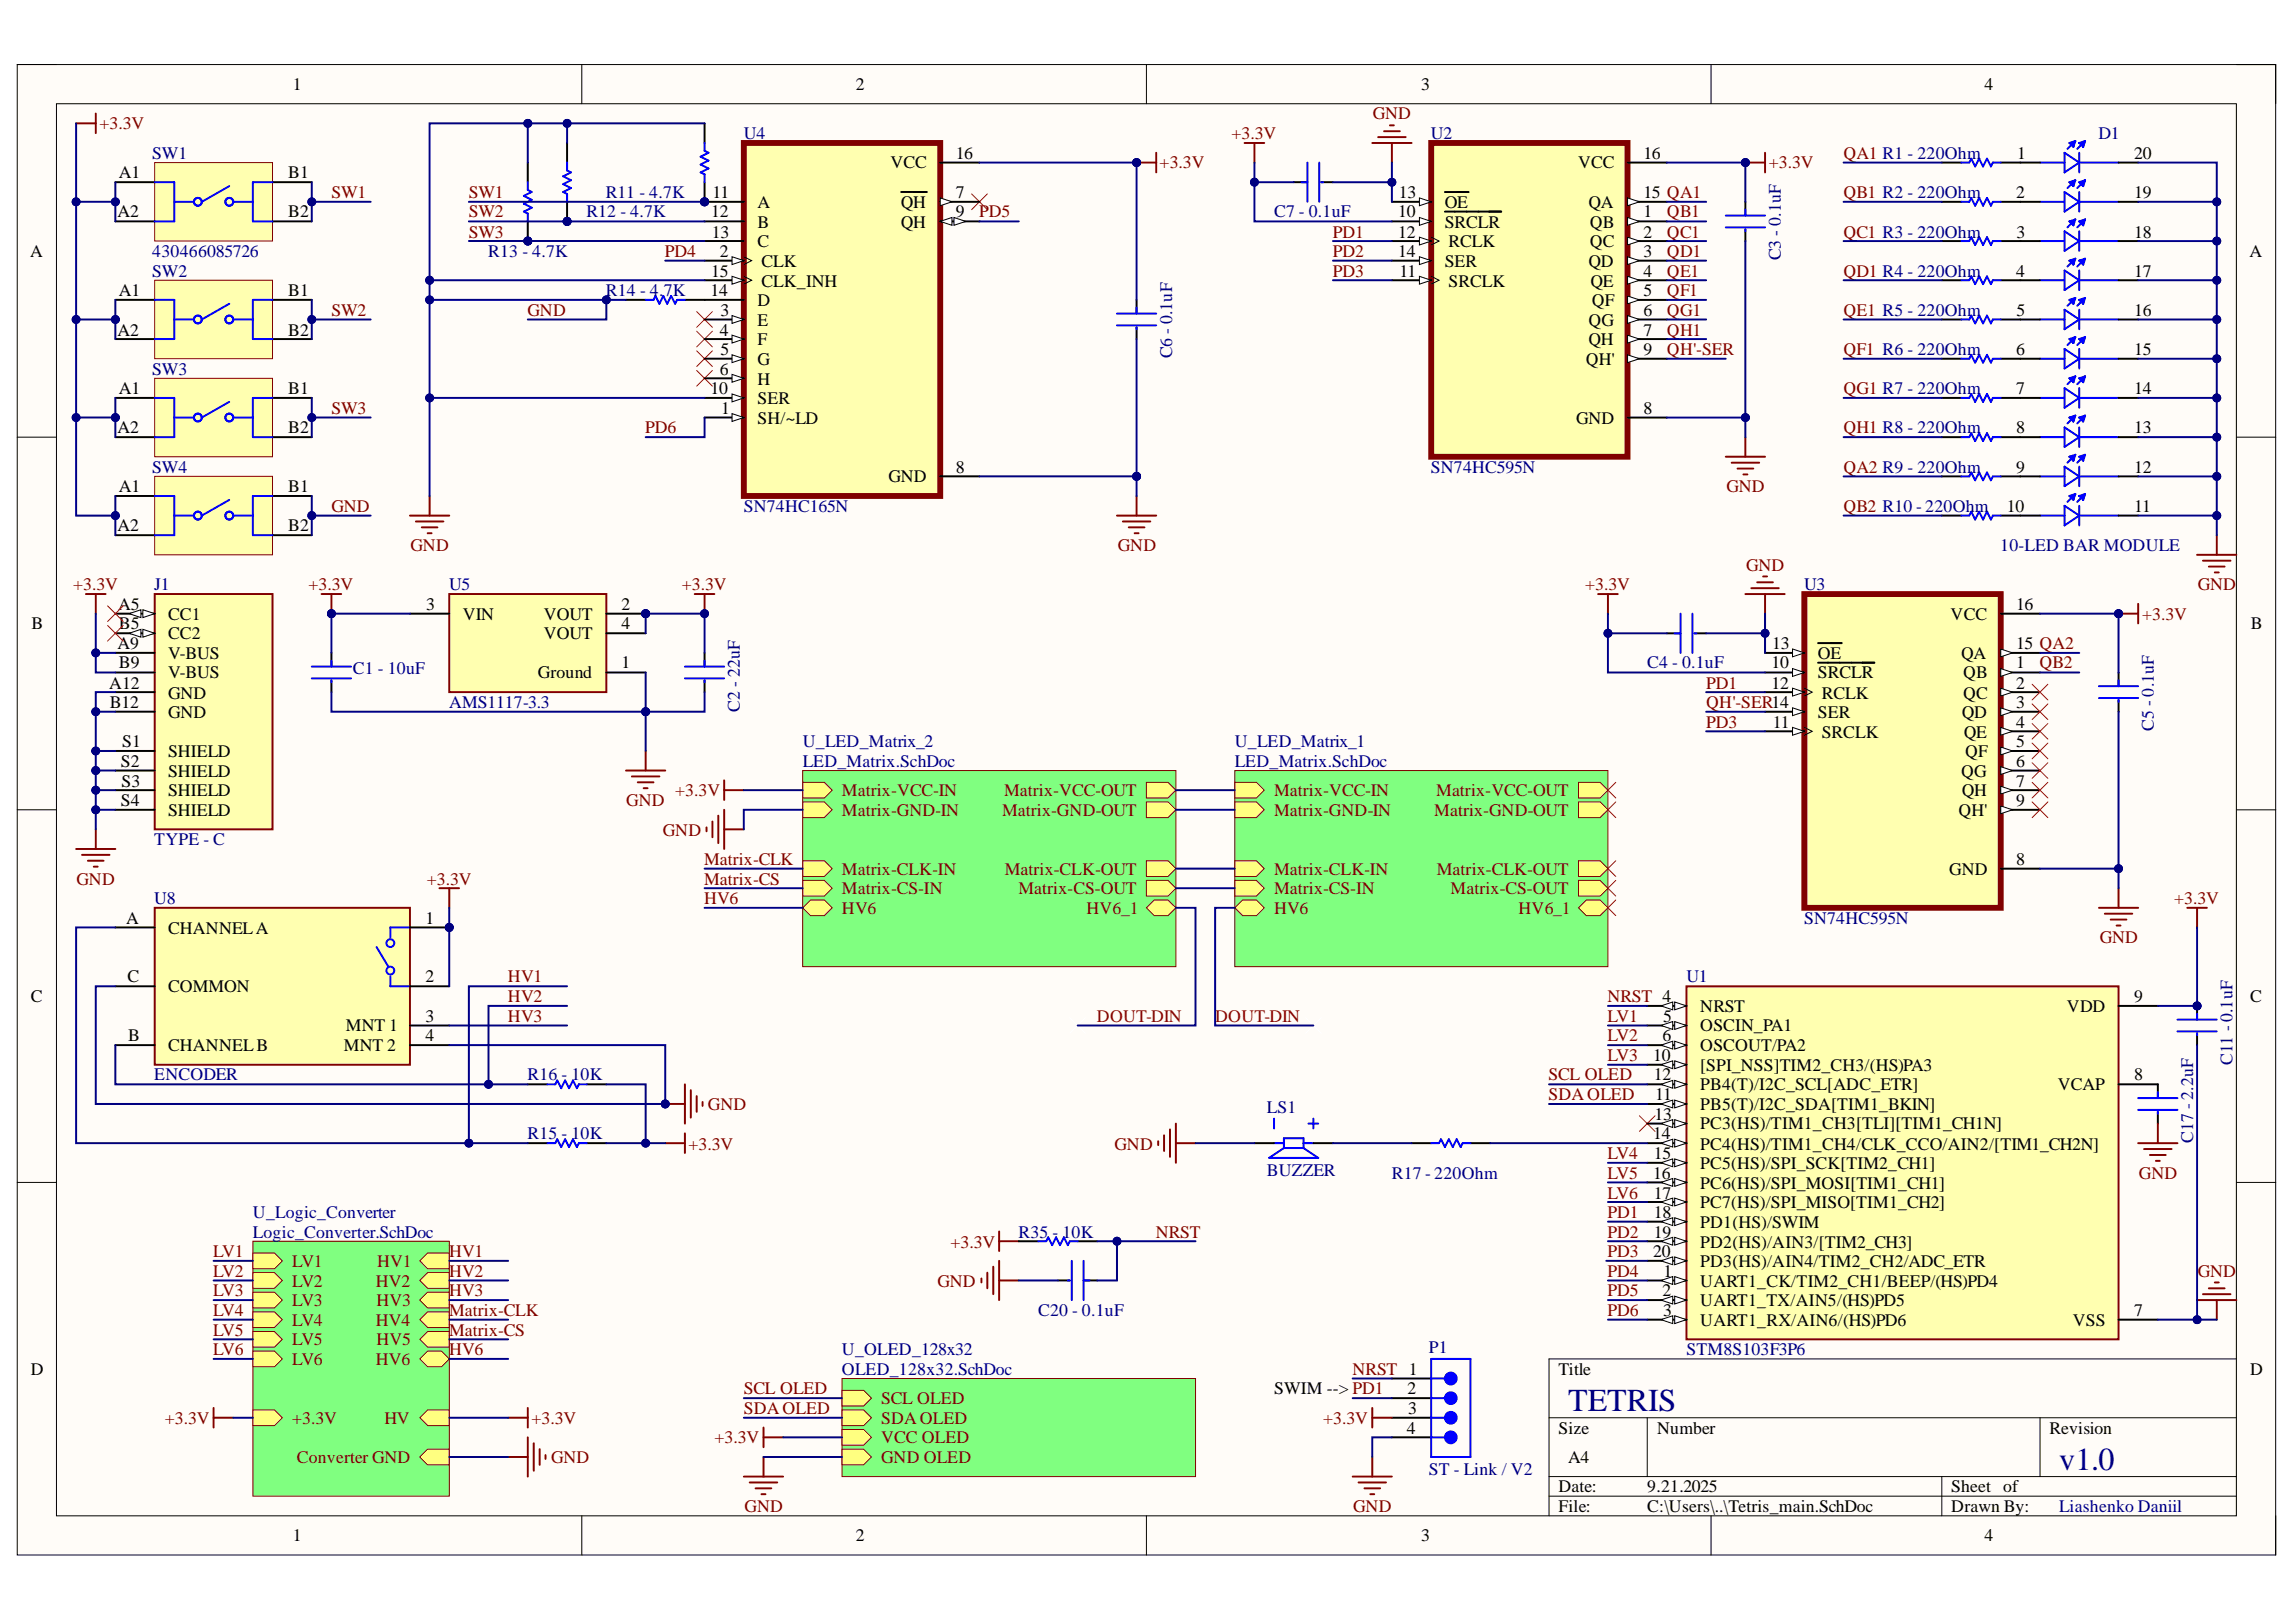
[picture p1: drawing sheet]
<svg xmlns="http://www.w3.org/2000/svg" width="297mm" height="210mm" viewBox="0 0 297 210" stroke-linecap="round" stroke-linejoin="round" font-family="sans-serif">
<defs><g id="words">
<g font-size="4.1" fill="#000080">
<text x="202.9" y="182.6">TETRIS</text>
<text x="266.4" y="190.3">v1.0</text>
</g>
<g font-size="2.3">
<text x="37.9" y="11.7">1</text>
<text x="110.7" y="11.7">2</text>
<text x="183.9" y="11.7">3</text>
<text x="256.8" y="11.7">4</text>
<text x="15.4" y="23.1">A1</text>
<text x="37.3" y="23.1">B1</text>
<text x="115.2" y="21.8">VCC</text>
<text x="123.6" y="20.5">16</text>
<text x="204.2" y="21.8">VCC</text>
<text x="212.6" y="20.5">16</text>
<text x="261" y="20.5">1</text>
<text x="276.1" y="20.5">20</text>
<text x="15.2" y="28.1">A2</text>
<text x="37.3" y="28.1">B2</text>
<text x="92" y="28.1">12</text>
<text x="92.2" y="25.6">11</text>
<text x="98" y="26.9">A</text>
<text x="98" y="29.5">B</text>
<text x="116.5" y="26.9">QH</text>
<text x="116.5" y="29.5">QH</text>
<text x="123.6" y="25.6">7</text>
<text x="123.6" y="28.1">9</text>
<text x="180.9" y="28.1">10</text>
<text x="181" y="25.6">13</text>
<text x="186.9" y="26.9">OE</text>
<text x="186.9" y="29.5">SRCLR</text>
<text x="205.5" y="26.9">QA</text>
<text x="205.7" y="29.5">QB</text>
<text x="212.6" y="25.6">15 QA1</text>
<text x="212.6" y="28.1">1</text>
<text x="260.8" y="25.6">2</text>
<text x="276.1" y="25.6">19</text>
<text x="3.9" y="33.3">A</text>
<text x="92" y="35.8">15</text>
<text x="92.1" y="30.8">13</text>
<text x="93.1" y="33.3">2</text>
<text x="98" y="32">C</text>
<text x="98.5" y="34.6">CLK</text>
<text x="180.9" y="30.8">12</text>
<text x="180.9" y="33.3">14</text>
<text x="181.1" y="35.8">11</text>
<text x="186.9" y="34.6">SER</text>
<text x="187.4" y="32">RCLK</text>
<text x="205.5" y="34.6">QD</text>
<text x="205.7" y="32">QC</text>
<text x="212.6" y="30.8">2</text>
<text x="212.6" y="33.3">3</text>
<text x="212.6" y="35.8">4</text>
<text x="260.8" y="35.8">4</text>
<text x="260.9" y="30.8">3</text>
<text x="276.1" y="30.8">18</text>
<text x="276.1" y="35.8">17</text>
<text x="291" y="33.3">A</text>
<text x="15.4" y="38.4">A1</text>
<text x="37.3" y="38.4">B1</text>
<text x="91.9" y="38.4">14</text>
<text x="93.2" y="40.9">3</text>
<text x="98" y="39.6">D</text>
<text x="98.5" y="37.1">CLK_INH</text>
<text x="187.4" y="37.1">SRCLK</text>
<text x="205.8" y="37.1">QE</text>
<text x="205.9" y="39.6">QF</text>
<text x="212.6" y="38.4">5</text>
<text x="212.6" y="40.9">6</text>
<text x="260.9" y="40.9">5</text>
<text x="276.1" y="40.9">16</text>
<text x="15.2" y="43.4">A2</text>
<text x="37.3" y="43.4">B2</text>
<text x="93.1" y="43.4">4</text>
<text x="93.2" y="46">5</text>
<text x="98" y="42.2">E</text>
<text x="98" y="44.7">F</text>
<text x="98" y="47.2">G</text>
<text x="205.2" y="47.2">QH'</text>
<text x="205.5" y="42.2">QG</text>
<text x="205.5" y="44.7">QH</text>
<text x="212.6" y="43.4">7</text>
<text x="212.6" y="46">9</text>
<text x="260.8" y="46">6</text>
<text x="276.1" y="46">15</text>
<text x="15.4" y="51">A1</text>
<text x="37.3" y="51">B1</text>
<text x="91.9" y="51">10</text>
<text x="93.1" y="48.5">6</text>
<text x="93.3" y="53.6">1</text>
<text x="98" y="49.8">H</text>
<text x="98" y="52.3">SER</text>
<text x="212.6" y="53.6">8</text>
<text x="260.8" y="51">7</text>
<text x="276.1" y="51">14</text>
<text x="15.2" y="56.1">A2</text>
<text x="37.3" y="56.1">B2</text>
<text x="98" y="54.8">SH/~LD</text>
<text x="203.9" y="54.8">GND</text>
<text x="260.8" y="56.1">8</text>
<text x="276.1" y="56.1">13</text>
<text x="15.4" y="63.7">A1</text>
<text x="37.3" y="63.7">B1</text>
<text x="114.9" y="62.4">GND</text>
<text x="123.6" y="61.2">8</text>
<text x="260.8" y="61.2">9</text>
<text x="276.1" y="61.2">12</text>
<text x="15.2" y="68.8">A2</text>
<text x="37.3" y="68.8">B2</text>
<text x="259.6" y="66.2">10</text>
<text x="276.1" y="66.2">11</text>
<text x="4.1" y="81.4">B</text>
<text x="15.2" y="84">A9</text>
<text x="15.3" y="78.9">A5</text>
<text x="15.4" y="81.4">B5</text>
<text x="21.7" y="80.2">CC1</text>
<text x="21.7" y="82.7">CC2</text>
<text x="55.1" y="78.9">3</text>
<text x="59.9" y="80.2">VIN</text>
<text x="70.4" y="80.2">VOUT</text>
<text x="70.4" y="82.7">VOUT</text>
<text x="80.4" y="78.9">2</text>
<text x="80.4" y="81.4">4</text>
<text x="229.3" y="84">13</text>
<text x="252.4" y="80.2">VCC</text>
<text x="260.8" y="78.9">16</text>
<text x="260.8" y="84">15 QA2</text>
<text x="291.2" y="81.4">B</text>
<text x="14.1" y="89.1">A12</text>
<text x="15.4" y="86.5">B9</text>
<text x="21.7" y="85.2">V-BUS</text>
<text x="21.7" y="87.8">V-BUS</text>
<text x="69.6" y="87.8">Ground</text>
<text x="80.4" y="86.5">1</text>
<text x="229.2" y="86.5">10</text>
<text x="229.2" y="89.1">12</text>
<text x="235.2" y="85.2">OE</text>
<text x="235.2" y="87.8">SRCLR</text>
<text x="253.7" y="85.2">QA</text>
<text x="254" y="87.8">QB</text>
<text x="260.8" y="86.5">1</text>
<text x="260.8" y="89.1">2</text>
<text x="14.2" y="91.7">B12</text>
<text x="21.7" y="90.4">GND</text>
<text x="21.7" y="92.9">GND</text>
<text x="229.4" y="94.2">11</text>
<text x="235.2" y="92.9">SER</text>
<text x="235.7" y="90.4">RCLK</text>
<text x="235.7" y="95.5">SRCLK</text>
<text x="253.8" y="92.9">QD</text>
<text x="254" y="90.4">QC</text>
<text x="254" y="95.5">QE</text>
<text x="260.8" y="91.7">3</text>
<text x="260.8" y="94.2">4</text>
<text x="15.6" y="99.3">S2</text>
<text x="15.7" y="101.8">S3</text>
<text x="15.8" y="96.7">S1</text>
<text x="21.7" y="98">SHIELD</text>
<text x="21.7" y="100.5">SHIELD</text>
<text x="253.7" y="100.5">QG</text>
<text x="254.2" y="98">QF</text>
<text x="260.8" y="96.7">5</text>
<text x="260.8" y="99.3">6</text>
<text x="260.8" y="101.8">7</text>
<text x="15.6" y="104.3">S4</text>
<text x="21.7" y="103.1">SHIELD</text>
<text x="21.7" y="105.6">SHIELD</text>
<text x="253.4" y="105.6">QH'</text>
<text x="253.8" y="103.1">QH</text>
<text x="260.8" y="104.3">9</text>
<text x="252.2" y="113.2">GND</text>
<text x="260.8" y="111.9">8</text>
<text x="16.3" y="119.5">A</text>
<text x="55.1" y="119.5">1</text>
<text x="21.7" y="120.8">CHANNELA</text>
<text x="4" y="129.7">C</text>
<text x="16.5" y="127.1">C</text>
<text x="21.7" y="128.4">COMMON</text>
<text x="55.1" y="127.1">2</text>
<text x="220" y="130.9">NRST</text>
<text x="267.4" y="130.9">VDD</text>
<text x="276.1" y="129.7">9</text>
<text x="291.1" y="129.7">C</text>
<text x="16.6" y="134.7">B</text>
<text x="21.7" y="136">CHANNELB</text>
<text x="44.5" y="136">MNT 2</text>
<text x="44.7" y="133.5">MNT 1</text>
<text x="55.1" y="132.2">3</text>
<text x="55.1" y="134.7">4</text>
<text x="213.9" y="137.3">10</text>
<text x="215.1" y="134.7">6</text>
<text x="215.1" y="132.2">5</text>
<text x="220" y="133.5">OSCIN_PA1</text>
<text x="220" y="136">OSCOUT/PA2</text>
<text x="214" y="139.8">12</text>
<text x="214.1" y="142.4">11</text>
<text x="220" y="138.5">[SPI_NSS]TIM2_CH3/(HS)PA3</text>
<text x="220" y="141.1">PB4(T)/I2C_SCL[ADC_ETR]</text>
<text x="220" y="143.6">PB5(T)/I2C_SDA[TIM1_BKIN]</text>
<text x="266.2" y="141.1">VCAP</text>
<text x="276.1" y="139.8">8</text>
<text x="213.9" y="147.4">14</text>
<text x="214" y="144.9">13</text>
<text x="220" y="146.2">PC3(HS)/TIM1_CH3[TLI][TIM1_CH1N]</text>
<text x="220" y="148.8">PC4(HS)/TIM1_CH4/CLK_CCO/AIN2/[TIM1_CH2N]</text>
<text x="213.9" y="152.6">16</text>
<text x="214" y="150">15</text>
<text x="214" y="155.1">17</text>
<text x="220" y="151.3">PC5(HS)/SPI_SCK[TIM2_CH1]</text>
<text x="220" y="153.8">PC6(HS)/SPI_MOSI[TIM1_CH1]</text>
<text x="214" y="157.6">18</text>
<text x="214" y="160.2">19</text>
<text x="220" y="156.4">PC7(HS)/SPI_MISO[TIM1_CH2]</text>
<text x="220" y="158.9">PD1(HS)/SWIM</text>
<text x="220" y="161.4">PD2(HS)/AIN3/[TIM2_CH3]</text>
<text x="213.9" y="162.7">20</text>
<text x="215.1" y="167.8">2</text>
<text x="215.2" y="165.2">1</text>
<text x="220" y="164">PD3(HS)/AIN4/TIM2_CH2/ADC_ETR</text>
<text x="220" y="166.5">UART1_CK/TIM2_CH1/BEEP/(HS)PD4</text>
<text x="215.1" y="170.3">3</text>
<text x="220" y="169">UART1_TX/AIN5/(HS)PD5</text>
<text x="220" y="171.6">UART1_RX/AIN6/(HS)PD6</text>
<text x="268.2" y="171.6">VSS</text>
<text x="276.1" y="170.3">7</text>
<text x="4" y="177.9">D</text>
<text x="201.6" y="177.9">Title</text>
<text x="291.1" y="177.9">D</text>
<text x="164.8" y="180.5">SWIM --&gt; PD1</text>
<text x="182" y="185.5">4</text>
<text x="182.1" y="180.5">2</text>
<text x="182.2" y="183">3</text>
<text x="201.6" y="185.5">Size</text>
<text x="214.4" y="185.5">Number</text>
<text x="265.1" y="185.5">Revision</text>
<text x="202.9" y="189.3">A4</text>
<text x="201.6" y="193.1">Date:</text>
<text x="201.6" y="195.7">File:</text>
<text x="213.1" y="193.1">9.21.2025</text>
<text x="213.1" y="195.7">C:\Users\..\Tetris_main.SchDoc</text>
<text x="252.4" y="193.1">Sheet of</text>
<text x="252.4" y="195.7">Drawn By:</text>
<text x="37.9" y="199.5">1</text>
<text x="110.7" y="199.5">2</text>
<text x="183.9" y="199.5">3</text>
<text x="256.8" y="199.5">4</text>
</g>
<g font-size="2.3" fill="#800000">
<text x="12.9" y="16.7">+3.3V</text>
<text x="159.3" y="18">+3.3V</text>
<text x="177.6" y="15.5">GND</text>
<text x="150" y="21.8">+3.3V</text>
<text x="228.8" y="21.8">+3.3V</text>
<text x="238.5" y="20.5">QA1 R1 - 220Ohm</text>
<text x="42.9" y="25.6">SW1</text>
<text x="60.6" y="25.6">SW1</text>
<text x="60.6" y="28.1">SW2</text>
<text x="126.7" y="28.1">PD5</text>
<text x="215.7" y="28.1">QB1</text>
<text x="238.5" y="25.6">QB1 R2 - 220Ohm</text>
<text x="60.6" y="30.8">SW3</text>
<text x="86" y="33.3">PD4</text>
<text x="172.4" y="30.8">PD1</text>
<text x="172.4" y="33.3">PD2</text>
<text x="172.4" y="35.8">PD3</text>
<text x="215.7" y="30.8">QC1</text>
<text x="215.7" y="33.3">QD1</text>
<text x="215.7" y="35.8">QE1</text>
<text x="238.5" y="30.8">QC1 R3 - 220Ohm</text>
<text x="238.5" y="35.8">QD1 R4 - 220Ohm</text>
<text x="42.9" y="40.9">SW2</text>
<text x="68.2" y="40.9">GND</text>
<text x="215.7" y="38.4">QF1</text>
<text x="215.7" y="40.9">QG1</text>
<text x="238.5" y="40.9">QE1 R5 - 220Ohm</text>
<text x="215.7" y="43.4">QH1</text>
<text x="215.7" y="46">QH'-SER</text>
<text x="238.5" y="46">QF1 R6 - 220Ohm</text>
<text x="42.9" y="53.6">SW3</text>
<text x="238.5" y="51">QG1 R7 - 220Ohm</text>
<text x="83.5" y="56.1">PD6</text>
<text x="238.5" y="56.1">QH1 R8 - 220Ohm</text>
<text x="223.4" y="63.7">GND</text>
<text x="238.5" y="61.2">QA2 R9 - 220Ohm</text>
<text x="42.9" y="66.2">GND</text>
<text x="53.1" y="71.3">GND</text>
<text x="144.6" y="71.3">GND</text>
<text x="238.5" y="66.2">QB2 R10 - 220Ohm</text>
<text x="9.5" y="76.4">+3.3V</text>
<text x="39.9" y="76.4">+3.3V</text>
<text x="88.2" y="76.4">+3.3V</text>
<text x="205.1" y="76.4">+3.3V</text>
<text x="225.9" y="73.8">GND</text>
<text x="284.3" y="76.4">GND</text>
<text x="277.1" y="80.2">+3.3V</text>
<text x="220.7" y="89.1">PD1</text>
<text x="263.9" y="86.5">QB2</text>
<text x="220.7" y="94.2">PD3</text>
<text x="220.7" y="91.7">QH'-SER14</text>
<text x="81" y="104.3">GND</text>
<text x="87.4" y="103.1">+3.3V</text>
<text x="108.9" y="105.6">Matrix-GND-IN</text>
<text x="108.9" y="103.1">Matrix-VCC-IN</text>
<text x="129.6" y="105.6">Matrix-GND-OUT</text>
<text x="129.9" y="103.1">Matrix-VCC-OUT</text>
<text x="164.8" y="105.6">Matrix-GND-IN</text>
<text x="164.8" y="103.1">Matrix-VCC-IN</text>
<text x="185.5" y="105.6">Matrix-GND-OUT</text>
<text x="185.8" y="103.1">Matrix-VCC-OUT</text>
<text x="85.8" y="108.1">GND</text>
<text x="91.1" y="111.9">Matrix-CLK</text>
<text x="108.9" y="113.2">Matrix-CLK-IN</text>
<text x="130" y="113.2">Matrix-CLK-OUT</text>
<text x="164.8" y="113.2">Matrix-CLK-IN</text>
<text x="185.9" y="113.2">Matrix-CLK-OUT</text>
<text x="9.9" y="114.5">GND</text>
<text x="55.2" y="114.5">+3.3V</text>
<text x="91.1" y="114.5">Matrix-CS</text>
<text x="91.1" y="117">HV6</text>
<text x="108.9" y="115.7">Matrix-CS-IN</text>
<text x="108.9" y="118.3">HV6</text>
<text x="131.8" y="115.7">Matrix-CS-OUT</text>
<text x="140.6" y="118.3">HV6_1</text>
<text x="164.8" y="115.7">Matrix-CS-IN</text>
<text x="164.8" y="118.3">HV6</text>
<text x="187.7" y="115.7">Matrix-CS-OUT</text>
<text x="196.5" y="118.3">HV6_1</text>
<text x="281.3" y="117">+3.3V</text>
<text x="271.6" y="122.1">GND</text>
<text x="65.7" y="127.1">HV1</text>
<text x="65.7" y="129.7">HV2</text>
<text x="208" y="129.7">NRST 4</text>
<text x="65.7" y="132.2">HV3</text>
<text x="208" y="137.3">LV3</text>
<text x="208" y="134.7">LV2</text>
<text x="208" y="132.2">LV1</text>
<text x="91.6" y="143.6">GND</text>
<text x="200.3" y="139.8">SCL OLED</text>
<text x="200.3" y="142.4">SDAOLED</text>
<text x="89.1" y="148.8">+3.3V</text>
<text x="144.2" y="148.8">GND</text>
<text x="208" y="155.1">LV6</text>
<text x="208" y="152.6">LV5</text>
<text x="208" y="150">LV4</text>
<text x="276.7" y="152.6">GND</text>
<text x="123" y="161.4">+3.3V</text>
<text x="149.5" y="160.2">NRST</text>
<text x="208" y="160.2">PD2</text>
<text x="208" y="157.6">PD1</text>
<text x="27.6" y="162.7">LV1</text>
<text x="27.6" y="165.2">LV2</text>
<text x="27.6" y="167.8">LV3</text>
<text x="37.8" y="164">LV1</text>
<text x="37.8" y="166.5">LV2</text>
<text x="48.6" y="166.5">HV2</text>
<text x="48.8" y="164">HV1</text>
<text x="58.1" y="162.7">HV1</text>
<text x="58.1" y="165.2">HV2</text>
<text x="58.1" y="167.8">HV3</text>
<text x="121.3" y="166.5">GND</text>
<text x="208" y="162.7">PD3</text>
<text x="208" y="165.2">PD4</text>
<text x="208" y="167.8">PD5</text>
<text x="284.3" y="165.2">GND</text>
<text x="27.6" y="172.8">LV5</text>
<text x="27.6" y="170.3">LV4</text>
<text x="37.8" y="169">LV3</text>
<text x="37.8" y="171.6">LV4</text>
<text x="48.6" y="171.6">HV4</text>
<text x="48.7" y="169">HV3</text>
<text x="58.1" y="170.3">Matrix-CLK</text>
<text x="58.1" y="172.8">Matrix-CS</text>
<text x="208" y="170.3">PD6</text>
<text x="27.6" y="175.4">LV6</text>
<text x="37.8" y="174.1">LV5</text>
<text x="37.8" y="176.6">LV6</text>
<text x="48.6" y="176.6">HV6</text>
<text x="48.7" y="174.1">HV5</text>
<text x="58.1" y="175.4">HV6</text>
<text x="175" y="177.9">NRST 1</text>
<text x="21.3" y="184.3">+3.3V</text>
<text x="37.8" y="184.3">+3.3V</text>
<text x="49.7" y="184.3">HV</text>
<text x="68.8" y="184.3">+3.3V</text>
<text x="96.2" y="180.5">SCL OLED</text>
<text x="96.2" y="183">SDAOLED</text>
<text x="114" y="181.7">SCL OLED</text>
<text x="114" y="184.3">SDAOLED</text>
<text x="171.2" y="184.3">+3.3V</text>
<text x="38.4" y="189.3">Converter GND</text>
<text x="71.3" y="189.3">GND</text>
<text x="92.4" y="186.8">+3.3V</text>
<text x="114" y="186.8">VCC OLED</text>
<text x="114" y="189.3">GND OLED</text>
<text x="96.3" y="195.7">GND</text>
<text x="175.1" y="195.7">GND</text>
</g>
<g font-size="2.3" fill="#000080">
<text x="96.2" y="18">U4</text>
<text x="185.1" y="18">U2</text>
<text x="271.5" y="18">D1</text>
<text x="19.7" y="20.5">SW1</text>
<text x="75.9" y="28.1">R12 - 4.7K</text>
<text x="78.4" y="25.6">R11 - 4.7K</text>
<text x="164.8" y="28.1">C7 - 0.1uF</text>
<text x="19.7" y="33.3">430466085726</text>
<text x="19.7" y="35.8">SW2</text>
<text x="63.2" y="33.3">R13 - 4.7K</text>
<text x="230.4" y="33.7" transform="rotate(-90 230.4 33.7)">C3 - 0.1uF</text>
<text x="78.4" y="38.4">R14 - 4.7K</text>
<text x="151.6" y="46.4" transform="rotate(-90 151.6 46.4)">C6 - 0.1uF</text>
<text x="19.7" y="48.5">SW3</text>
<text x="19.7" y="61.2">SW4</text>
<text x="185.1" y="61.2">SN74HC595N</text>
<text x="96.2" y="66.2">SN74HC165N</text>
<text x="258.8" y="71.3">10-LED BAR MODULE</text>
<text x="20" y="76.4">J1</text>
<text x="58.1" y="76.4">U5</text>
<text x="233.4" y="76.4">U3</text>
<text x="45.7" y="87.3">C1 - 10uF</text>
<text x="213.1" y="86.5">C4 - 0.1uF</text>
<text x="58.1" y="91.7">AMS1117-3.3</text>
<text x="95.7" y="92.1" transform="rotate(-90 95.7 92.1)">C2 - 22uF</text>
<text x="278.7" y="94.6" transform="rotate(-90 278.7 94.6)">C5 - 0.1uF</text>
<text x="103.9" y="96.7">U_LED_Matrix_2</text>
<text x="103.9" y="99.3">LED_Matrix.SchDoc</text>
<text x="159.8" y="96.7">U_LED_Matrix_1</text>
<text x="159.8" y="99.3">LED_Matrix.SchDoc</text>
<text x="20" y="109.4">TYPE - C</text>
<text x="20" y="117">U8</text>
<text x="233.4" y="119.5">SN74HC595N</text>
<text x="218.2" y="127.1">U1</text>
<text x="288.8" y="137.8" transform="rotate(-90 288.8 137.8)">C11 - 0.1uF</text>
<text x="20" y="139.8">ENCODER</text>
<text x="68.2" y="139.8">R16 - 10K</text>
<text x="68.2" y="147.4">R15 - 10K</text>
<text x="163.9" y="144">LS1</text>
<text x="283.7" y="147.9" transform="rotate(-90 283.7 147.9)">C17 - 2.2uF</text>
<text x="163.9" y="152.2">BUZZER</text>
<text x="180.1" y="152.6">R17 - 220Ohm</text>
<text x="32.7" y="157.6">U_Logic_Converter</text>
<text x="32.7" y="160.2">Logic_Converter.SchDoc</text>
<text x="131.8" y="160.2">R35 - 10K</text>
<text x="134.3" y="170.3">C20 - 0.1uF</text>
<text x="108.9" y="175.4">U_OLED_128x32</text>
<text x="108.9" y="177.9">OLED_128x32.SchDoc</text>
<text x="184.9" y="175.1">P1</text>
<text x="218.2" y="175.4">STM8S103F3P6</text>
<text x="184.9" y="190.8">ST - Link / V2</text>
<text x="266.4" y="195.7">Liashenko Daniil</text>
</g>
<g font-size="2.3" fill="#980000">
<text x="141.9" y="132.2">DOUT-DIN</text>
<text x="157.2" y="132.2">DOUT-DIN</text>
</g>
</g></defs>
<path d="M2.2 8.4h292.2v192.8h-292.2z" fill-rule="evenodd" fill="#fffcf8"/>
<path d="M2.2 8.4h292.2v192.8h-292.2z" fill="none" stroke="#000" stroke-width=".13"/>
<path d="M7.3 13.4h282v182.8h-282z" fill-rule="evenodd" fill="#fffcf8"/>
<g fill="none" stroke="#000" stroke-width=".13">
<path d="M2.2 8.3h5.1M7.3 13.4h282v182.8h-282zM75.3 8.3v5.1M148.3 8.3v5.1M221.4 8.4v5M289.3 8.4h5.1v5M2.2 56.6h5.1M289.3 56.6h5.1M2.2 104.8h5.1M289.3 104.8h5.1M2.2 153h5.1M289.3 153h5.1"/>
<path d="M289.3 175.9h-88.9v20.3M75.3 196.2v5M148.3 196.2v5M200.4 183.5h88.9M200.4 191.1h88.9M200.4 193.6h88.9M213.1 183.5v7.6M221.4 196.2v5M251.2 191.1v5.1M263.9 183.5v7.6M294.4 196.2v5"/>
</g>
<path d="M185.2 18.5h25.4v40.6h-25.4z" fill-rule="evenodd" fill="#ffffb0"/>
<path d="M185.2 18.5h25.4v40.6h-25.4z" fill="none" stroke="#800000" stroke-width=".76"/>
<path d="M180.1 26.1h5.1" fill="none" stroke="#000" stroke-width=".25"/>
<path d="M183.6 25.6l1.6 .5-1.6 .5z" fill="#f8fcff"/>
<path d="M183.6 25.6l1.6 .5-1.6 .5z" fill="none" stroke="#000" stroke-width=".13"/>
<path d="M180.1 28.7h5.1M186.9 24.8h3.1" fill="none" stroke="#000" stroke-width=".25"/>
<path d="M183.6 28.1l1.6 .6-1.6 .5z" fill="#f8fcff"/>
<path d="M183.6 28.1l1.6 .6-1.6 .5z" fill="none" stroke="#000" stroke-width=".13"/>
<path d="M180.1 31.2h5.1M186.9 27.4h7.3" fill="none" stroke="#000" stroke-width=".25"/>
<path d="M183.6 30.7l1.6 .5-1.6 .5z" fill="#f8fcff"/>
<path d="M183.6 30.7l1.6 .5-1.6 .5zM185.2 30.7l1 .5-1 .5" fill="none" stroke="#000" stroke-width=".13"/>
<path d="M180.1 33.7h5.1" fill="none" stroke="#000" stroke-width=".25"/>
<path d="M183.6 33.2l1.6 .5-1.6 .5z" fill="#f8fcff"/>
<path d="M183.6 33.2l1.6 .5-1.6 .5z" fill="none" stroke="#000" stroke-width=".13"/>
<path d="M180.1 36.3h5.1" fill="none" stroke="#000" stroke-width=".25"/>
<path d="M183.6 35.8l1.6 .5-1.6 .5z" fill="#f8fcff"/>
<path d="M183.6 35.8l1.6 .5-1.6 .5zM185.2 35.8l1 .5-1 .5" fill="none" stroke="#000" stroke-width=".13"/>
<path d="M210.6 21h5M210.6 26.1h5" fill="none" stroke="#000" stroke-width=".25"/>
<path d="M210.6 25.6l1.5 .5-1.5 .5z" fill="#f8fcff"/>
<path d="M210.6 25.6l1.5 .5-1.5 .5z" fill="none" stroke="#000" stroke-width=".13"/>
<path d="M210.6 28.7h5" fill="none" stroke="#000" stroke-width=".25"/>
<path d="M210.6 28.1l1.5 .6-1.5 .5z" fill="#f8fcff"/>
<path d="M210.6 28.1l1.5 .6-1.5 .5z" fill="none" stroke="#000" stroke-width=".13"/>
<path d="M210.6 31.2h5" fill="none" stroke="#000" stroke-width=".25"/>
<path d="M210.6 30.7l1.5 .5-1.5 .5z" fill="#f8fcff"/>
<path d="M210.6 30.7l1.5 .5-1.5 .5z" fill="none" stroke="#000" stroke-width=".13"/>
<path d="M210.6 33.7h5" fill="none" stroke="#000" stroke-width=".25"/>
<path d="M210.6 33.2l1.5 .5-1.5 .5z" fill="#f8fcff"/>
<path d="M210.6 33.2l1.5 .5-1.5 .5z" fill="none" stroke="#000" stroke-width=".13"/>
<path d="M210.6 36.3h5" fill="none" stroke="#000" stroke-width=".25"/>
<path d="M210.6 35.8l1.5 .5-1.5 .5z" fill="#f8fcff"/>
<path d="M210.6 35.8l1.5 .5-1.5 .5z" fill="none" stroke="#000" stroke-width=".13"/>
<path d="M210.6 38.8h5" fill="none" stroke="#000" stroke-width=".25"/>
<path d="M210.6 38.3l1.5 .5-1.5 .5z" fill="#f8fcff"/>
<path d="M210.6 38.3l1.5 .5-1.5 .5z" fill="none" stroke="#000" stroke-width=".13"/>
<path d="M210.6 41.3h5" fill="none" stroke="#000" stroke-width=".25"/>
<path d="M210.6 40.8l1.5 .5-1.5 .6z" fill="#f8fcff"/>
<path d="M210.6 40.8l1.5 .5-1.5 .6z" fill="none" stroke="#000" stroke-width=".13"/>
<path d="M210.6 43.9h5" fill="none" stroke="#000" stroke-width=".25"/>
<path d="M210.6 43.4l1.5 .5-1.5 .5z" fill="#f8fcff"/>
<path d="M210.6 43.4l1.5 .5-1.5 .5z" fill="none" stroke="#000" stroke-width=".13"/>
<path d="M210.6 46.4h5" fill="none" stroke="#000" stroke-width=".25"/>
<path d="M210.6 45.9l1.5 .5-1.5 .5z" fill="#f8fcff"/>
<path d="M210.6 45.9l1.5 .5-1.5 .5z" fill="none" stroke="#000" stroke-width=".13"/>
<g fill="none" stroke="#000" stroke-width=".25">
<path d="M261.4 21h2.5M261.4 26.1h2.5M261.4 31.2h2.5M261.4 36.3h2.5M274.1 21h2.5M274.1 26.1h2.5M274.1 31.2h2.5M274.1 36.3h2.5M210.6 54h5M261.4 41.3h2.5M261.4 46.4h2.5M261.4 51.5h2.5"/>
<path d="M261.4 56.6h2.5M274.1 41.3h2.5M274.1 46.4h2.5M274.1 51.5h2.5M274.1 56.6h2.5M261.4 61.7h2.5M261.4 66.7h2.5M274.1 61.7h2.5M274.1 66.7h2.5M162.3 147.9h2.5M169.9 147.9h2.5"/>
</g>
<g fill="none" stroke="#00f" stroke-width=".25">
<path d="M267.1 19.8l1.9 1.2-1.9 1.3zM267.7 18.5l.5 .5M267.7 18.5h.5v.5M268.5 18.2l-1 1.1M268.5 18.2l-.8 .3M268.5 18.2l-.3 .8M269 19.8v2.5M269 18.5h.5v.5M269 18.5l.5 .5M269.8 18.2l-1.1 1.1M269.8 18.2l-.8 .3M269.8 18.2l-.3 .8"/>
<path d="M263.9 21h3.2M263.9 26.1h3.2M263.9 31.2h3.2M263.9 36.3h3.2M267.1 24.8l1.9 1.3-1.9 1.3zM267.1 29.9l1.9 1.3-1.9 1.3zM267.1 35l1.9 1.3-1.9 1.2zM267.7 23.6h.5v.5M267.7 33.7h.5v.5M267.7 38.8h.5v.5M267.7 23.6l.5 .5M267.7 28.7l.5 .5"/>
<path d="M267.7 28.7h.5M267.7 33.7l.5 .5M267.7 38.8l.5 .5M268.2 28.7v.5M268.2 28.7l-.7 .7M268.5 23.3l-1 1M268.5 23.3l-.8 .3M268.5 23.3l-.3 .8M268.5 28.4l-.3 .3M268.5 28.4l-.8 .3M268.5 28.4l-.3 .8M268.5 33.5l-1 1"/>
<path d="M268.5 33.5l-.8 .2M268.5 33.5l-.3 .7M268.5 38.6l-1 1M268.5 38.6l-.8 .2M268.5 38.6l-.3 .7M269 24.8v2.6M269 29.9v2.6M269 35v2.5M269 21h5.1M269 23.6h.5v.5M269 33.7h.5v.5M269 38.8h.5v.5"/>
<path d="M269 26.1h5.1M269 23.6l.5 .5M269 31.2h5.1M269 28.7h.5M269 28.7l.5 .5M269 36.3h5.1M269 33.7l.5 .5M269 38.8l.5 .5M269.5 28.7v.5M269.5 28.7l-.8 .7M269.8 23.3l-1.1 1M269.8 23.3l-.8 .3"/>
<path d="M269.8 23.3l-.3 .8M269.8 28.4l-.3 .3M269.8 28.4l-.8 .3M269.8 28.4l-.3 .8M269.8 33.5l-1.1 1M269.8 33.5l-.8 .2M269.8 33.5l-.3 .7M269.8 38.6l-1.1 1M269.8 38.6l-.8 .2M269.8 38.6l-.3 .7M263.9 41.3h3.2M263.9 46.4h3.2"/>
<path d="M263.9 51.5h3.2M263.9 56.6h3.2M267.1 40.1l1.9 1.2-1.9 1.3zM267.1 45.2l1.9 1.2-1.9 1.3zM267.1 50.2l1.9 1.3-1.9 1.3zM267.1 55.3l1.9 1.3-1.9 1.2zM267.7 49h.5v.5M267.7 54h.5v.5M267.7 43.9l.5 .5M267.7 43.9h.5M267.7 49l.5 .5M267.7 54l.5 .5"/>
<path d="M267.7 59.1l.5 .5M267.7 59.1h.5M268.2 43.9v.5M268.2 59.1v.5M268.2 43.9l-.7 .7M268.2 59.1l-.7 .8M268.5 43.6l-.3 .3M268.5 43.6l-.8 .3M268.5 43.6l-.3 .8M268.5 48.7l-1 1M268.5 48.7l-.8 .3M268.5 48.7l-.3 .8"/>
<path d="M268.5 53.8l-1 1M268.5 53.8l-.8 .2M268.5 53.8l-.3 .7M268.5 58.9l-.3 .2M268.5 58.9l-.8 .2M268.5 58.9l-.3 .7M269 40.1v2.5M269 45.2v2.5M269 50.2v2.6M269 55.3v2.5M269 49h.5v.5M269 54h.5v.5"/>
<path d="M269 41.3h5.1M269 46.4h5.1M269 43.9h.5M269 43.9l.5 .5M269 51.5h5.1M269 49l.5 .5M269 56.6h5.1M269 54l.5 .5M269 59.1h.5M269 59.1l.5 .5M269.5 43.9v.5M269.5 59.1v.5"/>
<path d="M269.5 43.9l-.8 .7M269.5 59.1l-.8 .8M269.8 43.6l-.3 .3M269.8 43.6l-.8 .3M269.8 43.6l-.3 .8M269.8 48.7l-1.1 1M269.8 48.7l-.8 .3M269.8 48.7l-.3 .8M269.8 53.8l-1.1 1M269.8 53.8l-.8 .2M269.8 53.8l-.3 .7M269.8 58.9l-.3 .2"/>
<path d="M269.8 58.9l-.8 .2M269.8 58.9l-.3 .7M263.9 61.7h3.2M263.9 66.7h3.2M267.1 60.4l1.9 1.3-1.9 1.2zM267.1 65.5l1.9 1.2-1.9 1.3zM267.7 64.2h.5v.5M267.7 64.2l.5 .5M268.5 63.9l-1 1M268.5 63.9l-.8 .3M268.5 63.9l-.3 .8M269 60.4v2.5"/>
<path d="M269 65.5v2.5M269 64.2h.5v.5M269 61.7h5.1M269 66.7h5.1M269 64.2l.5 .5M269.8 63.9l-1.1 1M269.8 63.9l-.8 .3M269.8 63.9l-.3 .8M164.8 147.9h1.3M164.8 144.8v1.2M166.1 148.6v-1.3h2.5v1.3M166.1 148.6h2.5"/>
<path d="M166.1 148.6l-1.9 1.2h6.3l-1.9-1.2M168.6 147.9h1.3M169.3 145.4h1.2M169.9 144.8v1.2"/>
</g>
<path d="M20 76.9h15.3v30.4h-15.3z" fill-rule="evenodd" fill="#ffffb0"/>
<path d="M20 76.9h15.3v30.4h-15.3z" fill="none" stroke="#800000" stroke-width=".25"/>
<path d="M14.9 79.4h5.1" fill="none" stroke="#000" stroke-width=".25"/>
<path d="M18.5 78.9l1.5 .5-1.5 .5z" fill="#f8fcff"/>
<path d="M18.5 78.9l1.5 .5-1.5 .5z" fill="none" stroke="#000" stroke-width=".13"/>
<path d="M16.7 79.4l1.5-.5v1z" fill="#f8fcff"/>
<path d="M16.7 79.4l1.5-.5v1z" fill="none" stroke="#000" stroke-width=".13"/>
<path d="M14.9 82h5.1" fill="none" stroke="#000" stroke-width=".25"/>
<path d="M18.5 81.4l1.5 .6-1.5 .5z" fill="#f8fcff"/>
<path d="M18.5 81.4l1.5 .6-1.5 .5z" fill="none" stroke="#000" stroke-width=".13"/>
<path d="M16.7 82l1.5-.6v1.1z" fill="#f8fcff"/>
<path d="M16.7 82l1.5-.6v1.1z" fill="none" stroke="#000" stroke-width=".13"/>
<path d="M14.9 84.5h5.1M14.9 87h5.1M14.9 89.6h5.1M14.9 92.1h5.1M14.9 97.2h5.1M14.9 99.7h5.1M14.9 102.3h5.1M14.9 104.8h5.1" fill="none" stroke="#000" stroke-width=".25"/>
<path d="M233.4 76.9h25.4v40.6h-25.4z" fill-rule="evenodd" fill="#ffffb0"/>
<path d="M233.4 76.9h25.4v40.6h-25.4z" fill="none" stroke="#800000" stroke-width=".76"/>
<path d="M228.4 84.5h5" fill="none" stroke="#000" stroke-width=".25"/>
<path d="M231.9 84l1.5 .5-1.5 .5z" fill="#f8fcff"/>
<path d="M231.9 84l1.5 .5-1.5 .5z" fill="none" stroke="#000" stroke-width=".13"/>
<path d="M228.4 87h5M235.2 83.2h3.1" fill="none" stroke="#000" stroke-width=".25"/>
<path d="M231.9 86.5l1.5 .5-1.5 .5z" fill="#f8fcff"/>
<path d="M231.9 86.5l1.5 .5-1.5 .5z" fill="none" stroke="#000" stroke-width=".13"/>
<path d="M228.4 89.6h5M235.2 85.8h7.3" fill="none" stroke="#000" stroke-width=".25"/>
<path d="M231.9 89.1l1.5 .5-1.5 .5z" fill="#f8fcff"/>
<path d="M231.9 89.1l1.5 .5-1.5 .5zM233.4 89.1l1 .5-1 .5" fill="none" stroke="#000" stroke-width=".13"/>
<path d="M228.4 92.1h5" fill="none" stroke="#000" stroke-width=".25"/>
<path d="M231.9 91.6l1.5 .5-1.5 .5z" fill="#f8fcff"/>
<path d="M231.9 91.6l1.5 .5-1.5 .5z" fill="none" stroke="#000" stroke-width=".13"/>
<path d="M228.4 94.6h5" fill="none" stroke="#000" stroke-width=".25"/>
<path d="M231.9 94.1l1.5 .5-1.5 .5z" fill="#f8fcff"/>
<path d="M231.9 94.1l1.5 .5-1.5 .5zM233.4 94.1l1 .5-1 .5" fill="none" stroke="#000" stroke-width=".13"/>
<path d="M258.8 79.4h5.1M258.8 84.5h5.1" fill="none" stroke="#000" stroke-width=".25"/>
<path d="M258.8 84l1.6 .5-1.6 .5z" fill="#f8fcff"/>
<path d="M258.8 84l1.6 .5-1.6 .5z" fill="none" stroke="#000" stroke-width=".13"/>
<path d="M258.8 87h5.1" fill="none" stroke="#000" stroke-width=".25"/>
<path d="M258.8 86.5l1.6 .5-1.6 .5z" fill="#f8fcff"/>
<path d="M258.8 86.5l1.6 .5-1.6 .5z" fill="none" stroke="#000" stroke-width=".13"/>
<path d="M258.8 89.6h5.1" fill="none" stroke="#000" stroke-width=".25"/>
<path d="M258.8 89.1l1.6 .5-1.6 .5z" fill="#f8fcff"/>
<path d="M258.8 89.1l1.6 .5-1.6 .5z" fill="none" stroke="#000" stroke-width=".13"/>
<path d="M258.8 92.1h5.1" fill="none" stroke="#000" stroke-width=".25"/>
<path d="M258.8 91.6l1.6 .5-1.6 .5z" fill="#f8fcff"/>
<path d="M258.8 91.6l1.6 .5-1.6 .5z" fill="none" stroke="#000" stroke-width=".13"/>
<path d="M258.8 94.6h5.1" fill="none" stroke="#000" stroke-width=".25"/>
<path d="M258.8 94.1l1.6 .5-1.6 .5z" fill="#f8fcff"/>
<path d="M258.8 94.1l1.6 .5-1.6 .5z" fill="none" stroke="#000" stroke-width=".13"/>
<path d="M258.8 97.2h5.1" fill="none" stroke="#000" stroke-width=".25"/>
<path d="M258.8 96.7l1.6 .5-1.6 .5z" fill="#f8fcff"/>
<path d="M258.8 96.7l1.6 .5-1.6 .5z" fill="none" stroke="#000" stroke-width=".13"/>
<path d="M258.8 99.7h5.1" fill="none" stroke="#000" stroke-width=".25"/>
<path d="M258.8 99.2l1.6 .5-1.6 .5z" fill="#f8fcff"/>
<path d="M258.8 99.2l1.6 .5-1.6 .5z" fill="none" stroke="#000" stroke-width=".13"/>
<path d="M258.8 102.3h5.1" fill="none" stroke="#000" stroke-width=".25"/>
<path d="M258.8 101.7l1.6 .6-1.6 .5z" fill="#f8fcff"/>
<path d="M258.8 101.7l1.6 .6-1.6 .5z" fill="none" stroke="#000" stroke-width=".13"/>
<path d="M258.8 104.8h5.1" fill="none" stroke="#000" stroke-width=".25"/>
<path d="M258.8 104.3l1.6 .5-1.6 .5z" fill="#f8fcff"/>
<path d="M258.8 104.3l1.6 .5-1.6 .5z" fill="none" stroke="#000" stroke-width=".13"/>
<path d="M258.8 112.4h5.1M180.1 178.4h5.1M180.1 180.9h5.1" fill="none" stroke="#000" stroke-width=".25"/>
<g fill="none" stroke="#800000" stroke-width=".25">
<path d="M223.3 59.1h5.1M224 59.9h3.6M225.8 56.6v2.5M224.8 60.6h2M225.5 61.4h.6M284.2 71.8h5.1M285 72.6h3.6M285.8 73.3h2M286.5 74.1h.5M286.8 69.3v2.5M271.5 117.5h5.1M272.3 118.2h3.6"/>
<path d="M273.1 119h2M273.8 119.8h.5M274.1 114.9v2.6"/>
</g>
<path d="M185.2 180.9h1.7" fill="none" stroke="#00f" stroke-width=".25"/>
<circle cx="187.7" cy="180.9" r=".76" fill="#00f"/>
<g fill="none" stroke="#00f" stroke-width=".25">
<path d="M185.2 178.4h1.7M185.2 183.5h1.7"/>
<circle cx="187.7" cy="180.9" r=".76"/>
</g>
<path d="M180.1 183.5h5.1" fill="none" stroke="#000" stroke-width=".25"/>
<circle cx="187.7" cy="183.5" r=".76" fill="#00f"/>
<g fill="none" stroke="#00f" stroke-width=".25">
<path d="M185.2 186h1.7"/>
<circle cx="187.7" cy="183.5" r=".76"/>
</g>
<path d="M180.1 186h5.1" fill="none" stroke="#000" stroke-width=".25"/>
<circle cx="187.7" cy="186" r=".76" fill="#00f"/>
<g fill="none" stroke="#00f" stroke-width=".25">
<path d="M185.2 175.9h5v12.7h-5z"/>
<circle cx="187.7" cy="186" r=".76"/>
</g>
<circle cx="187.7" cy="178.4" r=".76" fill="#00f"/>
<circle cx="187.7" cy="178.4" r=".76" fill="none" stroke="#00f" stroke-width=".25"/>
<g fill="none" stroke="#800000" stroke-width=".25">
<path d="M161 18.5h2.6M162.3 18.5v2.5M177.5 18.5h5.1M178.3 17.7h3.6M179.1 17h2M179.8 16.2h.5M180.1 18.5v2.5M228.4 19.8v2.5M225.8 21h2.6M206.8 76.9h2.5M208 76.9v2.5M225.8 76.9h5.1"/>
<path d="M226.6 76.1h3.5M227.3 75.4h2.1M228.1 74.6h.5M228.4 76.9v2.5"/>
</g>
<circle cx="225.8" cy="21" r=".51" fill="#000080"/>
<circle cx="225.8" cy="21" r=".51" fill="none" stroke="#000080" stroke-width=".13"/>
<path d="M274.1 79.4h2.5M276.6 78.1v2.6" fill="none" stroke="#800000" stroke-width=".25"/>
<circle cx="274.1" cy="79.4" r=".51" fill="#000080"/>
<circle cx="274.1" cy="79.4" r=".51" fill="none" stroke="#000080" stroke-width=".13"/>
<path d="M149.6 19.8v2.5M147 21h2.6" fill="none" stroke="#800000" stroke-width=".25"/>
<circle cx="147" cy="21" r=".51" fill="#000080"/>
<circle cx="147" cy="21" r=".51" fill="none" stroke="#000080" stroke-width=".13"/>
<path d="M53 66.7h5.1M53.8 67.5h3.6M54.6 68.2h2M55.3 69h.5M55.6 64.2v2.5M144.5 66.7h5.1M145.3 67.5h3.5M146 68.2h2.1M146.8 69h.5M147 64.2v2.5" fill="none" stroke="#800000" stroke-width=".25"/>
<g fill="none" stroke="#f00" stroke-width=".13">
<path d="M125.7 25.1l2 2M127.7 25.1l-2 2M90.1 40.3l2.1 2.1M90.1 42.9l2.1 2M90.1 45.4l2.1 2M90.1 47.9l2.1 2.1M92.2 40.3l-2.1 2.1M92.2 42.9l-2.1 2M92.2 45.4l-2.1 2M92.2 47.9l-2.1 2.1M262.9 88.5l2 2.1M262.9 91.1l2 2"/>
<path d="M262.9 93.6l2 2.1M262.9 96.2l2 2M262.9 98.7l2 2M264.9 88.5l-2 2.1M264.9 91.1l-2 2M264.9 93.6l-2 2.1M264.9 96.2l-2 2M264.9 98.7l-2 2M262.9 101.2l2 2.1M262.9 103.8l2 2M264.9 101.2l-2 2.1M264.9 103.8l-2 2"/>
</g>
<g fill="none" stroke="#000" stroke-width=".25">
<path d="M251.2 21h2.6M251.2 26.1h2.6M251.2 31.2h2.6M251.2 36.3h2.6M258.8 21h2.6M258.8 26.1h2.6M258.8 31.2h2.6M258.8 36.3h2.6M251.2 41.3h2.6M251.2 46.4h2.6M251.2 51.5h2.6M251.2 56.6h2.6"/>
<path d="M258.8 41.3h2.6M258.8 46.4h2.6M258.8 51.5h2.6M258.8 56.6h2.6M251.2 61.7h2.6M251.2 66.7h2.6M258.8 61.7h2.6M258.8 66.7h2.6"/>
</g>
<path d="M253.8 21h1l.2-.5 .5 1 .5-1 .6 1 .5-1 .5 1 .2-.5h1M253.8 26.1h1l.2-.5 .5 1 .5-1 .6 1 .5-1 .5 1 .2-.5h1M253.8 31.2h1l.2-.5 .5 1 .5-1 .6 1 .5-1 .5 1 .2-.5h1M253.8 36.3h1l.2-.5 .5 1 .5-1 .6 1 .5-1 .5 1 .2-.5h1M253.8 41.3h1l.2-.5 .5 1.1 .5-1.1 .6 1.1 .5-1.1 .5 1.1 .2-.6h1M253.8 46.4h1l.2-.5 .5 1 .5-1 .6 1 .5-1 .5 1 .2-.5h1M253.8 51.5h1l.2-.5 .5 1 .5-1 .6 1 .5-1 .5 1 .2-.5h1M253.8 56.6h1l.2-.5 .5 1 .5-1 .6 1 .5-1 .5 1 .2-.5h1M253.8 61.7h1l.2-.6 .5 1.1 .5-1.1 .6 1.1 .5-1.1 .5 1.1 .2-.5h1M253.8 66.7h1l.2-.5 .5 1 .5-1 .6 1 .5-1 .5 1 .2-.5h1" fill="none" stroke="#00f" stroke-width=".25"/>
<circle cx="91.1" cy="26.1" r=".51" fill="#000080"/>
<circle cx="91.1" cy="26.1" r=".51" fill="none" stroke="#000080" stroke-width=".13"/>
<path d="M91.2 16v2.5M91.2 23.6v2.5" fill="none" stroke="#000" stroke-width=".25"/>
<circle cx="91.1" cy="26.1" r=".51" fill="#000080"/>
<circle cx="91.1" cy="26.1" r=".51" fill="none" stroke="#000080" stroke-width=".13"/>
<path d="M91.2 18.5v1l.5 .3-1.1 .5 1.1 .5-1.1 .5 1.1 .5-1.1 .5 .6 .3v1" fill="none" stroke="#00f" stroke-width=".25"/>
<circle cx="73.4" cy="28.7" r=".51" fill="#000080"/>
<circle cx="73.4" cy="28.7" r=".51" fill="none" stroke="#000080" stroke-width=".13"/>
<path d="M73.4 18.5v2.5M73.4 26.1v2.6" fill="none" stroke="#000" stroke-width=".25"/>
<circle cx="73.4" cy="28.7" r=".51" fill="#000080"/>
<circle cx="73.4" cy="28.7" r=".51" fill="none" stroke="#000080" stroke-width=".13"/>
<path d="M73.4 21v1.1l.5 .2-1 .5 1 .5-1 .5 1 .5-1 .5 .5 .3v1" fill="none" stroke="#00f" stroke-width=".25"/>
<circle cx="68.3" cy="31.2" r=".51" fill="#000080"/>
<circle cx="68.3" cy="31.2" r=".51" fill="none" stroke="#000080" stroke-width=".13"/>
<path d="M68.3 21v2.6M68.3 28.7v2.5" fill="none" stroke="#000" stroke-width=".25"/>
<circle cx="68.3" cy="31.2" r=".51" fill="#000080"/>
<circle cx="68.3" cy="31.2" r=".51" fill="none" stroke="#000080" stroke-width=".13"/>
<path d="M68.3 23.6v1l.5 .2-1 .6 1 .5-1 .5 1 .5-1 .5 .5 .2v1.1M83.5 38.8h1l.3-.5 .5 1 .5-1 .5 1 .5-1 .5 1 .3-.5h1" fill="none" stroke="#00f" stroke-width=".25"/>
<path d="M81 38.8h2.5M88.6 38.8h2.6" fill="none" stroke="#000" stroke-width=".25"/>
<path d="M20 21h15.3v10.2h-15.3z" fill-rule="evenodd" fill="#ffffb0"/>
<path d="M20 21h15.3v10.2h-15.3z" fill="none" stroke="#800000" stroke-width=".13"/>
<path d="M14.9 23.6h5.1M14.9 28.7h5.1M35.3 23.6h5M35.3 28.7h5" fill="none" stroke="#000" stroke-width=".25"/>
<g fill="none" stroke="#00f" stroke-width=".25">
<path d="M20 23.6h2.5v5.1h-2.5M22.5 26.1h2.6M29.7 24.1l-3.6 2M30.2 26.1h2.5M35.3 23.6h-2.6v5.1h2.6"/>
<circle cx="25.6" cy="26.1" r=".51"/>
<circle cx="29.7" cy="26.1" r=".51"/>
</g>
<path d="M20 36.3h15.3v10.1h-15.3z" fill-rule="evenodd" fill="#ffffb0"/>
<path d="M20 36.3h15.3v10.1h-15.3z" fill="none" stroke="#800000" stroke-width=".13"/>
<path d="M14.9 38.8h5.1M35.3 38.8h5M14.9 43.9h5.1M35.3 43.9h5" fill="none" stroke="#000" stroke-width=".25"/>
<g fill="none" stroke="#00f" stroke-width=".25">
<path d="M20 38.8h2.5v5.1h-2.5M29.7 39.3l-3.6 2M35.3 38.8h-2.6v5.1h2.6M22.5 41.3h2.6M30.2 41.3h2.5"/>
<circle cx="25.6" cy="41.3" r=".51"/>
<circle cx="29.7" cy="41.3" r=".51"/>
</g>
<path d="M20 49h15.3v10.1h-15.3z" fill-rule="evenodd" fill="#ffffb0"/>
<path d="M20 49h15.3v10.1h-15.3z" fill="none" stroke="#800000" stroke-width=".13"/>
<path d="M14.9 51.5h5.1M14.9 56.6h5.1M35.3 51.5h5M35.3 56.6h5" fill="none" stroke="#000" stroke-width=".25"/>
<g fill="none" stroke="#00f" stroke-width=".25">
<path d="M20 51.5h2.5v5.1h-2.5M22.5 54h2.6M29.7 52l-3.6 2M30.2 54h2.5M35.3 51.5h-2.6v5.1h2.6"/>
<circle cx="25.6" cy="54" r=".51"/>
<circle cx="29.7" cy="54" r=".51"/>
</g>
<path d="M20 61.6h15.3v10.2h-15.3z" fill-rule="evenodd" fill="#ffffb0"/>
<path d="M20 61.6h15.3v10.2h-15.3z" fill="none" stroke="#800000" stroke-width=".13"/>
<path d="M14.9 64.2h5.1M14.9 69.3h5.1M35.3 64.2h5M35.3 69.3h5" fill="none" stroke="#000" stroke-width=".25"/>
<g fill="none" stroke="#00f" stroke-width=".25">
<path d="M20 64.2h2.5v5.1h-2.5M22.5 66.7h2.6M29.7 64.7l-3.6 2M30.2 66.7h2.5M35.3 64.2h-2.6v5.1h2.6"/>
<circle cx="25.6" cy="66.7" r=".51"/>
<circle cx="29.7" cy="66.7" r=".51"/>
</g>
<path d="M9.8 16h2.6M12.4 14.7v2.5" fill="none" stroke="#800000" stroke-width=".25"/>
<circle cx="83.5" cy="79.4" r=".51" fill="#000080"/>
<circle cx="83.5" cy="79.4" r=".51" fill="none" stroke="#000080" stroke-width=".13"/>
<path d="M58.1 76.9h20.3v12.7h-20.3z" fill-rule="evenodd" fill="#ffffb0"/>
<path d="M58.1 76.9h20.3v12.7h-20.3z" fill="none" stroke="#800000" stroke-width=".25"/>
<path d="M53 79.4h5.1M78.4 79.4h5.1" fill="none" stroke="#000" stroke-width=".25"/>
<circle cx="83.5" cy="79.4" r=".51" fill="#000080"/>
<circle cx="83.5" cy="79.4" r=".51" fill="none" stroke="#000080" stroke-width=".13"/>
<path d="M42.9 84.5v1.8M42.9 88v1.6M78.4 82h5.1M78.4 87h5.1M91.2 84.5v1.8M91.2 88v1.6" fill="none" stroke="#000" stroke-width=".25"/>
<path d="M13.9 78.4l2 2M15.9 78.4l-2 2M13.9 80.9l2 2.1M15.9 80.9l-2 2.1" fill="none" stroke="#f00" stroke-width=".13"/>
<path d="M11.1 76.9h2.6M12.4 76.9v2.5M41.6 76.9h2.5M42.9 76.9v2.5M9.8 109.9h5.1M10.6 110.6h3.6M11.4 111.4h2M12.1 112.2h.5M12.4 107.3v2.6" fill="none" stroke="#800000" stroke-width=".25"/>
<path d="M40.3 86.3h5.1M40.3 87.8h5.1M42.9 85.5v.8M42.9 88v.3M88.6 86.3h5.1M88.6 87.8h5.1M91.2 85.5v.8M91.2 88v.3" fill="none" stroke="#00f" stroke-width=".25"/>
<circle cx="42.9" cy="79.4" r=".51" fill="#000080"/>
<circle cx="42.9" cy="79.4" r=".51" fill="none" stroke="#000080" stroke-width=".13"/>
<path d="M89.9 76.9h2.5M91.2 76.9v2.5M81 99.7h5.1M83.5 97.2v2.5M81.7 100.5h3.6M82.5 101.2h2M83.3 102h.5" fill="none" stroke="#800000" stroke-width=".25"/>
<circle cx="91.1" cy="79.4" r=".51" fill="#000080"/>
<circle cx="91.1" cy="79.4" r=".51" fill="none" stroke="#000080" stroke-width=".13"/>
<path d="M175 191.1h5.1M175.8 191.8h3.5M176.5 192.6h2M177.3 193.4h.5M177.5 182.2v2.5M177.5 188.6v2.5M177.5 183.5h2.6" fill="none" stroke="#800000" stroke-width=".25"/>
<circle cx="58.1" cy="120" r=".51" fill="#000080"/>
<circle cx="58.1" cy="120" r=".51" fill="none" stroke="#000080" stroke-width=".13"/>
<path d="M20 117.5h33v20.3h-33z" fill-rule="evenodd" fill="#ffffb0"/>
<path d="M20 117.5h33v20.3h-33z" fill="none" stroke="#800000" stroke-width=".25"/>
<g fill="none" stroke="#00f" stroke-width=".25">
<path d="M48.7 122.6l1.5 2.5M50.5 126.4v1.2h2.5M53 120h-2.5v1.3"/>
<circle cx="50.5" cy="125.6" r=".51"/>
<circle cx="50.5" cy="122" r=".51"/>
</g>
<path d="M14.9 120h5.1M14.9 135.2h5.1M14.9 127.6h5.1M53 120h5.1" fill="none" stroke="#000" stroke-width=".25"/>
<circle cx="58.1" cy="120" r=".51" fill="#000080"/>
<circle cx="58.1" cy="120" r=".51" fill="none" stroke="#000080" stroke-width=".13"/>
<path d="M53 127.6h5.1M53 132.7h5.1M53 135.2h5.1" fill="none" stroke="#000" stroke-width=".25"/>
<path d="M56.8 114.9h2.6M58.1 114.9v2.6M86.1 147.9h2.5M86.1 142.9h2.5M88.6 140.3v5.1M88.6 146.7v2.5M89.4 141.1v3.5M90.1 141.8v2.1M90.9 142.6v.5" fill="none" stroke="#800000" stroke-width=".25"/>
<circle cx="86.1" cy="142.9" r=".51" fill="#000080"/>
<circle cx="86.1" cy="142.9" r=".51" fill="none" stroke="#000080" stroke-width=".13"/>
<path d="M32.7 160.6h25.4v33h-25.4z" fill-rule="evenodd" fill="#80ff80"/>
<path d="M32.7 160.6h25.4v33h-25.4z" fill="none" stroke="#800000" stroke-width=".13"/>
<path d="M32.7 162.2h2.8l1 1-1 1h-2.8z" fill-rule="evenodd" fill="#ffff80"/>
<path d="M32.7 162.2h2.8l1 1-1 1h-2.8z" fill="none" stroke="#800000" stroke-width=".13"/>
<path d="M54.3 163.2l1-1h2.8v2h-2.8z" fill-rule="evenodd" fill="#ffff80"/>
<path d="M54.3 163.2l1-1h2.8v2h-2.8z" fill="none" stroke="#800000" stroke-width=".13"/>
<path d="M32.7 164.7h2.8l1 1-1 1h-2.8z" fill-rule="evenodd" fill="#ffff80"/>
<path d="M32.7 164.7h2.8l1 1-1 1h-2.8z" fill="none" stroke="#800000" stroke-width=".13"/>
<path d="M54.3 165.7l1-1h2.8v2h-2.8z" fill-rule="evenodd" fill="#ffff80"/>
<path d="M54.3 165.7l1-1h2.8v2h-2.8z" fill="none" stroke="#800000" stroke-width=".13"/>
<path d="M32.7 167.2h2.8l1 1-1 1.1h-2.8z" fill-rule="evenodd" fill="#ffff80"/>
<path d="M32.7 167.2h2.8l1 1-1 1.1h-2.8z" fill="none" stroke="#800000" stroke-width=".13"/>
<path d="M55.3 167.2h2.8v2.1h-2.8l-1-1.1z" fill-rule="evenodd" fill="#ffff80"/>
<path d="M55.3 167.2h2.8v2.1h-2.8l-1-1.1z" fill="none" stroke="#800000" stroke-width=".13"/>
<path d="M32.7 169.8h2.8l1 1-1 1h-2.8z" fill-rule="evenodd" fill="#ffff80"/>
<path d="M32.7 169.8h2.8l1 1-1 1h-2.8z" fill="none" stroke="#800000" stroke-width=".13"/>
<path d="M54.3 170.8l1-1h2.8v2h-2.8z" fill-rule="evenodd" fill="#ffff80"/>
<path d="M54.3 170.8l1-1h2.8v2h-2.8z" fill="none" stroke="#800000" stroke-width=".13"/>
<path d="M32.7 172.3h2.8l1 1-1 1h-2.8z" fill-rule="evenodd" fill="#ffff80"/>
<path d="M32.7 172.3h2.8l1 1-1 1h-2.8z" fill="none" stroke="#800000" stroke-width=".13"/>
<path d="M54.3 173.3l1-1h2.8v2h-2.8z" fill-rule="evenodd" fill="#ffff80"/>
<path d="M54.3 173.3l1-1h2.8v2h-2.8z" fill="none" stroke="#800000" stroke-width=".13"/>
<path d="M32.7 174.8h2.8l1 1.1-1 1h-2.8z" fill-rule="evenodd" fill="#ffff80"/>
<path d="M32.7 174.8h2.8l1 1.1-1 1h-2.8z" fill="none" stroke="#800000" stroke-width=".13"/>
<path d="M54.3 175.9l1-1.1h1.8l1 1.1-1 1h-1.8z" fill-rule="evenodd" fill="#ffff80"/>
<path d="M54.3 175.9l1-1.1h1.8l1 1.1-1 1h-1.8z" fill="none" stroke="#800000" stroke-width=".13"/>
<path d="M32.7 182.5h2.8l1 1-1 1h-2.8z" fill-rule="evenodd" fill="#ffff80"/>
<path d="M32.7 182.5h2.8l1 1-1 1h-2.8z" fill="none" stroke="#800000" stroke-width=".13"/>
<path d="M54.3 183.5l1-1h2.8v2h-2.8z" fill-rule="evenodd" fill="#ffff80"/>
<path d="M54.3 183.5l1-1h2.8v2h-2.8z" fill="none" stroke="#800000" stroke-width=".13"/>
<path d="M54.3 188.6l1-1.1h2.8v2.1h-2.8z" fill-rule="evenodd" fill="#ffff80"/>
<path d="M54.3 188.6l1-1.1h2.8v2.1h-2.8z" fill="none" stroke="#800000" stroke-width=".13"/>
<g fill="none" stroke="#800000" stroke-width=".25">
<path d="M283 117.5h2.5M284.2 117.5v2.5M149.8 147.7v.5M150.6 146.9v2.1M151.4 146.2v3.5M152.1 145.4v5.1M152.1 147.9h2.6M284.2 168.2h5.1M285 167.5h3.6M285.8 166.7h2M286.5 166h.5M286.8 168.2v2.6"/>
<path d="M65.7 188.6h2.6M65.7 183.5h2.6M68.3 182.2v2.5M68.3 186v5.1M69.1 186.8v3.5M69.8 187.5v2.1M70.6 188.3v.5"/>
</g>
<circle cx="284.2" cy="130.2" r=".51" fill="#000080"/>
<circle cx="284.2" cy="130.2" r=".51" fill="none" stroke="#000080" stroke-width=".13"/>
<path d="M284.2 130.2v1.7" fill="none" stroke="#000" stroke-width=".25"/>
<circle cx="284.2" cy="130.2" r=".51" fill="#000080"/>
<circle cx="284.2" cy="130.2" r=".51" fill="none" stroke="#000080" stroke-width=".13"/>
<path d="M284.2 133.7v1.6M182.6 147.9h2.6M190.2 147.9h2.6M279.2 140.3v1.8M279.2 143.9v1.5" fill="none" stroke="#000" stroke-width=".25"/>
<path d="M281.7 131.9h5.1M281.7 133.5h5.1M284.2 131.2v.7M284.2 133.7v.3M185.2 147.9h1l.2-.5 .5 1 .5-1 .5 1 .6-1 .5 1 .2-.5h1M276.6 142.1h5.1M276.6 143.6h5.1M279.2 141.3v.8M279.2 143.9v.2" fill="none" stroke="#00f" stroke-width=".25"/>
<path d="M276.6 147.9h5.1M277.4 148.7h3.5M278.1 149.5h2.1M278.9 150.2h.5M279.2 145.4v2.5" fill="none" stroke="#800000" stroke-width=".25"/>
<path d="M108.9 178.4h45.8v12.7h-45.8z" fill-rule="evenodd" fill="#80ff80"/>
<path d="M108.9 178.4h45.8v12.7h-45.8z" fill="none" stroke="#800000" stroke-width=".13"/>
<path d="M108.9 179.9h2.8l1 1-1 1.1h-2.8z" fill-rule="evenodd" fill="#ffff80"/>
<path d="M108.9 179.9h2.8l1 1-1 1.1h-2.8z" fill="none" stroke="#800000" stroke-width=".13"/>
<path d="M108.9 182.5h2.8l1 1-1 1h-2.8z" fill-rule="evenodd" fill="#ffff80"/>
<path d="M108.9 182.5h2.8l1 1-1 1h-2.8z" fill="none" stroke="#800000" stroke-width=".13"/>
<path d="M108.9 185h2.8l1 1-1 1h-2.8z" fill-rule="evenodd" fill="#ffff80"/>
<path d="M108.9 185h2.8l1 1-1 1h-2.8z" fill="none" stroke="#800000" stroke-width=".13"/>
<path d="M108.9 187.5h2.8l1 1.1-1 1h-2.8z" fill-rule="evenodd" fill="#ffff80"/>
<path d="M108.9 187.5h2.8l1 1.1-1 1h-2.8z" fill="none" stroke="#800000" stroke-width=".13"/>
<g fill="none" stroke="#800000" stroke-width=".25">
<path d="M91.4 107.1v.5M92.2 106.3v2M92.9 105.6v3.5M93.7 101v2.5M93.7 104.8v5.1M93.7 102.3h2.5M93.7 107.3h2.5M96.2 191.1h5.1M97 191.8h3.6M97.8 192.6h2M98.5 193.4h.5M98.8 184.7v2.6"/>
<path d="M98.8 188.6v2.5M98.8 186h2.5"/>
</g>
<path d="M147 38.8v1.8M167.4 23.6h1.7M170.9 23.6h1.5M225.8 26.1v1.8M225.8 29.7v1.5M147 42.4v1.5M215.6 82h1.8M219.2 82h1.5M274.1 87v1.8M274.1 90.6v1.5" fill="none" stroke="#000" stroke-width=".25"/>
<g fill="none" stroke="#00f" stroke-width=".25">
<path d="M147 39.8v.8M168.4 23.6h.7M169.1 21v5.1M170.7 21v5.1M170.9 23.6h.3M223.3 27.9h5.1M223.3 29.4h5.1M225.8 27.1v.8M225.8 29.7v.2M144.5 40.6h5.1M144.5 42.1h5.1M147 42.4v.2"/>
<path d="M217.4 79.4v5.1M219 79.4v5.1M216.7 82h.7M219.2 82h.3M271.5 88.8h5.1M271.5 90.3h5.1M274.1 88v.8M274.1 90.6v.2"/>
</g>
<path d="M207 116.5l2 2M207 101.2l2 2.1M207 103.8l2 2M207 111.4l2 2M207 113.9l2 2.1M209 116.5l-2 2M209 101.2l-2 2.1M209 103.8l-2 2M209 111.4l-2 2M209 113.9l-2 2.1M212.1 144.4l2 2M214.1 144.4l-2 2" fill="none" stroke="#f00" stroke-width=".13"/>
<circle cx="91.1" cy="26.1" r=".51" fill="#000080"/>
<circle cx="91.1" cy="26.1" r=".51" fill="none" stroke="#000080" stroke-width=".13"/>
<path d="M96.2 18.5h25.4v45.7h-25.4z" fill-rule="evenodd" fill="#ffffb0"/>
<path d="M96.2 18.5h25.4v45.7h-25.4z" fill="none" stroke="#800000" stroke-width=".76"/>
<path d="M91.2 26.1h5" fill="none" stroke="#000" stroke-width=".25"/>
<circle cx="91.1" cy="26.1" r=".51" fill="#000080"/>
<circle cx="91.1" cy="26.1" r=".51" fill="none" stroke="#000080" stroke-width=".13"/>
<path d="M91.2 28.7h5M91.2 31.2h5M91.2 33.7h5" fill="none" stroke="#000" stroke-width=".25"/>
<path d="M94.7 33.2l1.5 .5-1.5 .5z" fill="#f8fcff"/>
<path d="M94.7 33.2l1.5 .5-1.5 .5zM96.2 33.2l1 .5-1 .5" fill="none" stroke="#000" stroke-width=".13"/>
<path d="M91.2 36.3h5" fill="none" stroke="#000" stroke-width=".25"/>
<path d="M94.7 35.8l1.5 .5-1.5 .5z" fill="#f8fcff"/>
<path d="M94.7 35.8l1.5 .5-1.5 .5zM96.2 35.8l1 .5-1 .5" fill="none" stroke="#000" stroke-width=".13"/>
<path d="M91.2 38.8h5M91.2 41.3h5" fill="none" stroke="#000" stroke-width=".25"/>
<path d="M94.7 40.8l1.5 .5-1.5 .6z" fill="#f8fcff"/>
<path d="M94.7 40.8l1.5 .5-1.5 .6z" fill="none" stroke="#000" stroke-width=".13"/>
<path d="M91.2 43.9h5" fill="none" stroke="#000" stroke-width=".25"/>
<path d="M94.7 43.4l1.5 .5-1.5 .5z" fill="#f8fcff"/>
<path d="M94.7 43.4l1.5 .5-1.5 .5z" fill="none" stroke="#000" stroke-width=".13"/>
<path d="M91.2 46.4h5" fill="none" stroke="#000" stroke-width=".25"/>
<path d="M94.7 45.9l1.5 .5-1.5 .5z" fill="#f8fcff"/>
<path d="M94.7 45.9l1.5 .5-1.5 .5z" fill="none" stroke="#000" stroke-width=".13"/>
<path d="M91.2 49h5" fill="none" stroke="#000" stroke-width=".25"/>
<path d="M94.7 48.5l1.5 .5-1.5 .5z" fill="#f8fcff"/>
<path d="M94.7 48.5l1.5 .5-1.5 .5z" fill="none" stroke="#000" stroke-width=".13"/>
<path d="M91.2 51.5h5" fill="none" stroke="#000" stroke-width=".25"/>
<path d="M94.7 51l1.5 .5-1.5 .5z" fill="#f8fcff"/>
<path d="M94.7 51l1.5 .5-1.5 .5z" fill="none" stroke="#000" stroke-width=".13"/>
<path d="M91.2 54h5" fill="none" stroke="#000" stroke-width=".25"/>
<path d="M94.7 53.5l1.5 .5-1.5 .5z" fill="#f8fcff"/>
<path d="M94.7 53.5l1.5 .5-1.5 .5z" fill="none" stroke="#000" stroke-width=".13"/>
<path d="M121.6 21h5.1M121.6 26.1h5.1" fill="none" stroke="#000" stroke-width=".25"/>
<path d="M121.6 25.6l1.6 .5-1.6 .5z" fill="#f8fcff"/>
<path d="M121.6 25.6l1.6 .5-1.6 .5z" fill="none" stroke="#000" stroke-width=".13"/>
<path d="M116.6 24.8h3.3M121.6 28.7h5.1" fill="none" stroke="#000" stroke-width=".25"/>
<path d="M121.6 28.7l1.6-.6v1.1z" fill="#f8fcff"/>
<path d="M121.6 28.7l1.6-.6v1.1z" fill="none" stroke="#000" stroke-width=".13"/>
<path d="M123.4 28.1l1.5 .6-1.5 .5z" fill="#f8fcff"/>
<path d="M123.4 28.1l1.5 .6-1.5 .5z" fill="none" stroke="#000" stroke-width=".13"/>
<path d="M121.6 61.6h5.1" fill="none" stroke="#000" stroke-width=".25"/>
<path d="M159.8 99.7h48.2v25.4h-48.2z" fill-rule="evenodd" fill="#80ff80"/>
<path d="M159.8 99.7h48.2v25.4h-48.2z" fill="none" stroke="#800000" stroke-width=".13"/>
<path d="M159.7 111.4h2.8l1.1 1-1.1 1h-2.8z" fill-rule="evenodd" fill="#ffff80"/>
<path d="M159.7 111.4h2.8l1.1 1-1.1 1h-2.8z" fill="none" stroke="#800000" stroke-width=".13"/>
<path d="M159.7 113.9h2.8l1.1 1-1.1 1.1h-2.8z" fill-rule="evenodd" fill="#ffff80"/>
<path d="M159.7 113.9h2.8l1.1 1-1.1 1.1h-2.8z" fill="none" stroke="#800000" stroke-width=".13"/>
<path d="M159.7 117.5l1.1-1h1.7l1.1 1-1.1 1h-1.7z" fill-rule="evenodd" fill="#ffff80"/>
<path d="M159.7 117.5l1.1-1h1.7l1.1 1-1.1 1h-1.7z" fill="none" stroke="#800000" stroke-width=".13"/>
<path d="M204.2 117.5l1-1h1.8l1 1-1 1h-1.8z" fill-rule="evenodd" fill="#ffff80"/>
<path d="M204.2 117.5l1-1h1.8l1 1-1 1h-1.8z" fill="none" stroke="#800000" stroke-width=".13"/>
<path d="M159.7 103.8h2.8l1.1 1-1.1 1h-2.8z" fill-rule="evenodd" fill="#ffff80"/>
<path d="M159.7 103.8h2.8l1.1 1-1.1 1h-2.8z" fill="none" stroke="#800000" stroke-width=".13"/>
<path d="M204.2 103.8h2.8l1 1-1 1h-2.8z" fill-rule="evenodd" fill="#ffff80"/>
<path d="M204.2 103.8h2.8l1 1-1 1h-2.8z" fill="none" stroke="#800000" stroke-width=".13"/>
<path d="M204.2 111.4h2.8l1 1-1 1h-2.8z" fill-rule="evenodd" fill="#ffff80"/>
<path d="M204.2 111.4h2.8l1 1-1 1h-2.8z" fill="none" stroke="#800000" stroke-width=".13"/>
<path d="M204.2 113.9h2.8l1 1-1 1.1h-2.8z" fill-rule="evenodd" fill="#ffff80"/>
<path d="M204.2 113.9h2.8l1 1-1 1.1h-2.8z" fill="none" stroke="#800000" stroke-width=".13"/>
<path d="M159.7 101.2h2.8l1.1 1.1-1.1 1h-2.8z" fill-rule="evenodd" fill="#ffff80"/>
<path d="M159.7 101.2h2.8l1.1 1.1-1.1 1h-2.8z" fill="none" stroke="#800000" stroke-width=".13"/>
<path d="M204.2 101.2h2.8l1 1.1-1 1h-2.8z" fill-rule="evenodd" fill="#ffff80"/>
<path d="M204.2 101.2h2.8l1 1.1-1 1h-2.8z" fill="none" stroke="#800000" stroke-width=".13"/>
<path d="M103.9 99.7h48.2v25.4h-48.2z" fill-rule="evenodd" fill="#80ff80"/>
<path d="M103.9 99.7h48.2v25.4h-48.2z" fill="none" stroke="#800000" stroke-width=".13"/>
<path d="M103.9 111.4h2.7l1.1 1-1.1 1h-2.7z" fill-rule="evenodd" fill="#ffff80"/>
<path d="M103.9 111.4h2.7l1.1 1-1.1 1h-2.7z" fill="none" stroke="#800000" stroke-width=".13"/>
<path d="M103.9 113.9h2.7l1.1 1-1.1 1.1h-2.7z" fill-rule="evenodd" fill="#ffff80"/>
<path d="M103.9 113.9h2.7l1.1 1-1.1 1.1h-2.7z" fill="none" stroke="#800000" stroke-width=".13"/>
<path d="M103.9 117.5l1-1h1.7l1.1 1-1.1 1h-1.7z" fill-rule="evenodd" fill="#ffff80"/>
<path d="M103.9 117.5l1-1h1.7l1.1 1-1.1 1h-1.7z" fill="none" stroke="#800000" stroke-width=".13"/>
<path d="M148.3 117.5l1-1h1.8l1 1-1 1h-1.8z" fill-rule="evenodd" fill="#ffff80"/>
<path d="M148.3 117.5l1-1h1.8l1 1-1 1h-1.8z" fill="none" stroke="#800000" stroke-width=".13"/>
<path d="M103.9 103.8h2.7l1.1 1-1.1 1h-2.7z" fill-rule="evenodd" fill="#ffff80"/>
<path d="M103.9 103.8h2.7l1.1 1-1.1 1h-2.7z" fill="none" stroke="#800000" stroke-width=".13"/>
<path d="M148.3 103.8h2.8l1 1-1 1h-2.8z" fill-rule="evenodd" fill="#ffff80"/>
<path d="M148.3 103.8h2.8l1 1-1 1h-2.8z" fill="none" stroke="#800000" stroke-width=".13"/>
<path d="M148.3 111.4h2.8l1 1-1 1h-2.8z" fill-rule="evenodd" fill="#ffff80"/>
<path d="M148.3 111.4h2.8l1 1-1 1h-2.8z" fill="none" stroke="#800000" stroke-width=".13"/>
<path d="M148.3 113.9h2.8l1 1-1 1.1h-2.8z" fill-rule="evenodd" fill="#ffff80"/>
<path d="M148.3 113.9h2.8l1 1-1 1.1h-2.8z" fill="none" stroke="#800000" stroke-width=".13"/>
<path d="M103.9 101.2h2.7l1.1 1.1-1.1 1h-2.7z" fill-rule="evenodd" fill="#ffff80"/>
<path d="M103.9 101.2h2.7l1.1 1.1-1.1 1h-2.7z" fill="none" stroke="#800000" stroke-width=".13"/>
<path d="M148.3 101.2h2.8l1 1.1-1 1h-2.8z" fill-rule="evenodd" fill="#ffff80"/>
<path d="M148.3 101.2h2.8l1 1.1-1 1h-2.8z" fill="none" stroke="#800000" stroke-width=".13"/>
<path d="M138.4 131.7l2 2M140.4 131.7l-2 2M168.9 131.7l2 2M170.9 131.7l-2 2" fill="none" stroke="#fff" stroke-width=".13"/>
<path d="M218.2 127.6h55.9v45.7h-55.9z" fill-rule="evenodd" fill="#ffffb0"/>
<path d="M218.2 127.6h55.9v45.7h-55.9z" fill="none" stroke="#800000" stroke-width=".25"/>
<path d="M213.1 130.2h5.1" fill="none" stroke="#000" stroke-width=".25"/>
<path d="M216.7 129.7l1.5 .5-1.5 .5z" fill="#f8fcff"/>
<path d="M216.7 129.7l1.5 .5-1.5 .5z" fill="none" stroke="#000" stroke-width=".13"/>
<path d="M214.9 130.2l1.5-.5v1z" fill="#f8fcff"/>
<path d="M214.9 130.2l1.5-.5v1z" fill="none" stroke="#000" stroke-width=".13"/>
<path d="M213.1 132.7h5.1" fill="none" stroke="#000" stroke-width=".25"/>
<path d="M216.7 132.2l1.5 .5-1.5 .5z" fill="#f8fcff"/>
<path d="M216.7 132.2l1.5 .5-1.5 .5z" fill="none" stroke="#000" stroke-width=".13"/>
<path d="M214.9 132.7l1.5-.5v1z" fill="#f8fcff"/>
<path d="M214.9 132.7l1.5-.5v1z" fill="none" stroke="#000" stroke-width=".13"/>
<path d="M213.1 135.3h5.1" fill="none" stroke="#000" stroke-width=".25"/>
<path d="M216.7 134.7l1.5 .6-1.5 .5z" fill="#f8fcff"/>
<path d="M216.7 134.7l1.5 .6-1.5 .5z" fill="none" stroke="#000" stroke-width=".13"/>
<path d="M214.9 135.3l1.5-.6v1.1z" fill="#f8fcff"/>
<path d="M214.9 135.3l1.5-.6v1.1z" fill="none" stroke="#000" stroke-width=".13"/>
<path d="M213.1 137.8h5.1" fill="none" stroke="#000" stroke-width=".25"/>
<path d="M216.7 137.3l1.5 .5-1.5 .5z" fill="#f8fcff"/>
<path d="M216.7 137.3l1.5 .5-1.5 .5z" fill="none" stroke="#000" stroke-width=".13"/>
<path d="M214.9 137.8l1.5-.5v1z" fill="#f8fcff"/>
<path d="M214.9 137.8l1.5-.5v1z" fill="none" stroke="#000" stroke-width=".13"/>
<path d="M213.1 140.3h5.1" fill="none" stroke="#000" stroke-width=".25"/>
<path d="M216.7 139.8l1.5 .5-1.5 .5z" fill="#f8fcff"/>
<path d="M216.7 139.8l1.5 .5-1.5 .5z" fill="none" stroke="#000" stroke-width=".13"/>
<path d="M214.9 140.3l1.5-.5v1z" fill="#f8fcff"/>
<path d="M214.9 140.3l1.5-.5v1z" fill="none" stroke="#000" stroke-width=".13"/>
<path d="M213.1 142.9h5.1" fill="none" stroke="#000" stroke-width=".25"/>
<path d="M216.7 142.4l1.5 .5-1.5 .5z" fill="#f8fcff"/>
<path d="M216.7 142.4l1.5 .5-1.5 .5z" fill="none" stroke="#000" stroke-width=".13"/>
<path d="M214.9 142.9l1.5-.5v1z" fill="#f8fcff"/>
<path d="M214.9 142.9l1.5-.5v1z" fill="none" stroke="#000" stroke-width=".13"/>
<path d="M213.1 145.4h5.1" fill="none" stroke="#000" stroke-width=".25"/>
<path d="M216.7 144.9l1.5 .5-1.5 .5z" fill="#f8fcff"/>
<path d="M216.7 144.9l1.5 .5-1.5 .5z" fill="none" stroke="#000" stroke-width=".13"/>
<path d="M214.9 145.4l1.5-.5v1z" fill="#f8fcff"/>
<path d="M214.9 145.4l1.5-.5v1z" fill="none" stroke="#000" stroke-width=".13"/>
<path d="M213.1 147.9h5.1" fill="none" stroke="#000" stroke-width=".25"/>
<path d="M216.7 147.4l1.5 .5-1.5 .5z" fill="#f8fcff"/>
<path d="M216.7 147.4l1.5 .5-1.5 .5z" fill="none" stroke="#000" stroke-width=".13"/>
<path d="M214.9 147.9l1.5-.5v1z" fill="#f8fcff"/>
<path d="M214.9 147.9l1.5-.5v1z" fill="none" stroke="#000" stroke-width=".13"/>
<path d="M213.1 150.5h5.1" fill="none" stroke="#000" stroke-width=".25"/>
<path d="M216.7 150l1.5 .5-1.5 .5z" fill="#f8fcff"/>
<path d="M216.7 150l1.5 .5-1.5 .5z" fill="none" stroke="#000" stroke-width=".13"/>
<path d="M214.9 150.5l1.5-.5v1z" fill="#f8fcff"/>
<path d="M214.9 150.5l1.5-.5v1z" fill="none" stroke="#000" stroke-width=".13"/>
<path d="M213.1 153h5.1" fill="none" stroke="#000" stroke-width=".25"/>
<path d="M216.7 152.5l1.5 .5-1.5 .5z" fill="#f8fcff"/>
<path d="M216.7 152.5l1.5 .5-1.5 .5z" fill="none" stroke="#000" stroke-width=".13"/>
<path d="M214.9 153l1.5-.5v1z" fill="#f8fcff"/>
<path d="M214.9 153l1.5-.5v1z" fill="none" stroke="#000" stroke-width=".13"/>
<path d="M213.1 155.6h5.1" fill="none" stroke="#000" stroke-width=".25"/>
<path d="M216.7 155l1.5 .6-1.5 .5z" fill="#f8fcff"/>
<path d="M216.7 155l1.5 .6-1.5 .5z" fill="none" stroke="#000" stroke-width=".13"/>
<path d="M214.9 155.6l1.5-.6v1.1z" fill="#f8fcff"/>
<path d="M214.9 155.6l1.5-.6v1.1z" fill="none" stroke="#000" stroke-width=".13"/>
<path d="M213.1 158.1h5.1" fill="none" stroke="#000" stroke-width=".25"/>
<path d="M216.7 157.6l1.5 .5-1.5 .5z" fill="#f8fcff"/>
<path d="M216.7 157.6l1.5 .5-1.5 .5z" fill="none" stroke="#000" stroke-width=".13"/>
<path d="M214.9 158.1l1.5-.5v1z" fill="#f8fcff"/>
<path d="M214.9 158.1l1.5-.5v1z" fill="none" stroke="#000" stroke-width=".13"/>
<path d="M213.1 160.6h5.1" fill="none" stroke="#000" stroke-width=".25"/>
<path d="M216.7 160.1l1.5 .5-1.5 .5z" fill="#f8fcff"/>
<path d="M216.7 160.1l1.5 .5-1.5 .5z" fill="none" stroke="#000" stroke-width=".13"/>
<path d="M214.9 160.6l1.5-.5v1z" fill="#f8fcff"/>
<path d="M214.9 160.6l1.5-.5v1z" fill="none" stroke="#000" stroke-width=".13"/>
<path d="M213.1 163.2h5.1" fill="none" stroke="#000" stroke-width=".25"/>
<path d="M216.7 162.7l1.5 .5-1.5 .5z" fill="#f8fcff"/>
<path d="M216.7 162.7l1.5 .5-1.5 .5z" fill="none" stroke="#000" stroke-width=".13"/>
<path d="M214.9 163.2l1.5-.5v1z" fill="#f8fcff"/>
<path d="M214.9 163.2l1.5-.5v1z" fill="none" stroke="#000" stroke-width=".13"/>
<path d="M213.1 165.7h5.1" fill="none" stroke="#000" stroke-width=".25"/>
<path d="M216.7 165.2l1.5 .5-1.5 .5z" fill="#f8fcff"/>
<path d="M216.7 165.2l1.5 .5-1.5 .5z" fill="none" stroke="#000" stroke-width=".13"/>
<path d="M214.9 165.7l1.5-.5v1z" fill="#f8fcff"/>
<path d="M214.9 165.7l1.5-.5v1z" fill="none" stroke="#000" stroke-width=".13"/>
<path d="M213.1 168.2h5.1" fill="none" stroke="#000" stroke-width=".25"/>
<path d="M216.7 167.7l1.5 .5-1.5 .6z" fill="#f8fcff"/>
<path d="M216.7 167.7l1.5 .5-1.5 .6z" fill="none" stroke="#000" stroke-width=".13"/>
<path d="M214.9 168.2l1.5-.5v1.1z" fill="#f8fcff"/>
<path d="M214.9 168.2l1.5-.5v1.1z" fill="none" stroke="#000" stroke-width=".13"/>
<path d="M213.1 170.8h5.1" fill="none" stroke="#000" stroke-width=".25"/>
<path d="M216.7 170.3l1.5 .5-1.5 .5z" fill="#f8fcff"/>
<path d="M216.7 170.3l1.5 .5-1.5 .5z" fill="none" stroke="#000" stroke-width=".13"/>
<path d="M214.9 170.8l1.5-.5v1z" fill="#f8fcff"/>
<path d="M214.9 170.8l1.5-.5v1z" fill="none" stroke="#000" stroke-width=".13"/>
<path d="M274.1 130.2h5.1M68.3 140.3h2.5M68.3 147.9h2.5M75.9 140.3h2.5M75.9 147.9h2.5M274.1 140.3h5.1M131.8 160.6h2.5M136.9 165.7h1.5M139.4 160.6h2.6M140.2 165.7h1.8M274.1 170.8h5.1" fill="none" stroke="#000" stroke-width=".25"/>
<path d="M70.8 140.3h1l.3-.5 .5 1 .5-1 .5 1 .5-1 .5 1 .3-.5h1M70.8 147.9h1l.3-.5 .5 1 .5-1 .5 1 .5-1 .5 1 .3-.5h1M134.3 160.6h1.1l.2-.5 .5 1 .5-1 .5 1 .5-1 .6 1 .2-.5h1M138.2 165.7h.2M138.7 163.2v5M140.2 163.2v5M140.2 165.7h.7" fill="none" stroke="#00f" stroke-width=".25"/>
<path d="M129.3 159.4v2.5M129.3 160.6h2.5M27.6 182.2v2.5M27.6 183.5h2.6" fill="none" stroke="#800000" stroke-width=".25"/>
<path d="M276.6 21h10.2v48.3" fill="none" stroke="#000080" stroke-width=".25"/>
<circle cx="286.8" cy="26.1" r=".51" fill="#000080"/>
<circle cx="286.8" cy="26.1" r=".51" fill="none" stroke="#000080" stroke-width=".13"/>
<circle cx="286.8" cy="31.2" r=".51" fill="#000080"/>
<circle cx="286.8" cy="31.2" r=".51" fill="none" stroke="#000080" stroke-width=".13"/>
<circle cx="286.8" cy="36.3" r=".51" fill="#000080"/>
<circle cx="286.8" cy="36.3" r=".51" fill="none" stroke="#000080" stroke-width=".13"/>
<circle cx="286.8" cy="41.3" r=".51" fill="#000080"/>
<circle cx="286.8" cy="41.3" r=".51" fill="none" stroke="#000080" stroke-width=".13"/>
<circle cx="286.8" cy="46.4" r=".51" fill="#000080"/>
<circle cx="286.8" cy="46.4" r=".51" fill="none" stroke="#000080" stroke-width=".13"/>
<circle cx="286.8" cy="51.5" r=".51" fill="#000080"/>
<circle cx="286.8" cy="51.5" r=".51" fill="none" stroke="#000080" stroke-width=".13"/>
<circle cx="286.8" cy="56.6" r=".51" fill="#000080"/>
<circle cx="286.8" cy="56.6" r=".51" fill="none" stroke="#000080" stroke-width=".13"/>
<circle cx="286.8" cy="61.7" r=".51" fill="#000080"/>
<circle cx="286.8" cy="61.7" r=".51" fill="none" stroke="#000080" stroke-width=".13"/>
<circle cx="286.8" cy="66.7" r=".51" fill="#000080"/>
<circle cx="286.8" cy="66.7" r=".51" fill="none" stroke="#000080" stroke-width=".13"/>
<path d="M276.6 26.1h10.2" fill="none" stroke="#000080" stroke-width=".25"/>
<circle cx="286.8" cy="26.1" r=".51" fill="#000080"/>
<circle cx="286.8" cy="26.1" r=".51" fill="none" stroke="#000080" stroke-width=".13"/>
<path d="M276.6 31.2h10.2" fill="none" stroke="#000080" stroke-width=".25"/>
<circle cx="286.8" cy="31.2" r=".51" fill="#000080"/>
<circle cx="286.8" cy="31.2" r=".51" fill="none" stroke="#000080" stroke-width=".13"/>
<path d="M276.6 36.3h10.2" fill="none" stroke="#000080" stroke-width=".25"/>
<circle cx="286.8" cy="36.3" r=".51" fill="#000080"/>
<circle cx="286.8" cy="36.3" r=".51" fill="none" stroke="#000080" stroke-width=".13"/>
<path d="M276.6 41.3h10.2" fill="none" stroke="#000080" stroke-width=".25"/>
<circle cx="286.8" cy="41.3" r=".51" fill="#000080"/>
<circle cx="286.8" cy="41.3" r=".51" fill="none" stroke="#000080" stroke-width=".13"/>
<path d="M276.6 46.4h10.2" fill="none" stroke="#000080" stroke-width=".25"/>
<circle cx="286.8" cy="46.4" r=".51" fill="#000080"/>
<circle cx="286.8" cy="46.4" r=".51" fill="none" stroke="#000080" stroke-width=".13"/>
<path d="M276.6 51.5h10.2" fill="none" stroke="#000080" stroke-width=".25"/>
<circle cx="286.8" cy="51.5" r=".51" fill="#000080"/>
<circle cx="286.8" cy="51.5" r=".51" fill="none" stroke="#000080" stroke-width=".13"/>
<path d="M276.6 56.6h10.2" fill="none" stroke="#000080" stroke-width=".25"/>
<circle cx="286.8" cy="56.6" r=".51" fill="#000080"/>
<circle cx="286.8" cy="56.6" r=".51" fill="none" stroke="#000080" stroke-width=".13"/>
<path d="M276.6 61.7h10.2" fill="none" stroke="#000080" stroke-width=".25"/>
<circle cx="286.8" cy="61.7" r=".51" fill="#000080"/>
<circle cx="286.8" cy="61.7" r=".51" fill="none" stroke="#000080" stroke-width=".13"/>
<path d="M276.6 66.7h10.2" fill="none" stroke="#000080" stroke-width=".25"/>
<circle cx="286.8" cy="66.7" r=".51" fill="#000080"/>
<circle cx="286.8" cy="66.7" r=".51" fill="none" stroke="#000080" stroke-width=".13"/>
<g fill="none" stroke="#000080" stroke-width=".25">
<path d="M172.4 31.2h7.7M172.4 33.7h7.7M172.4 36.3h7.7M180.1 21v5.1M215.6 28.7h5.1M215.6 31.2h5.1M215.6 33.7h5.1M215.6 36.3h5.1M215.6 38.8h5.1M238.5 31.2h12.7M238.5 36.3h12.7M238.5 26.1h12.7"/>
<path d="M215.6 41.3h5.1M215.6 43.9h5.1M215.6 46.4h7.7M238.5 41.3h12.7M238.5 46.4h12.7M238.5 51.5h12.7M238.5 56.6h12.7M238.5 61.7h12.7M238.5 66.7h12.7M220.7 89.6h7.7M220.7 94.6h7.7M220.7 92.1h7.7"/>
<path d="M263.9 87h5.1M263.9 84.5h5.1M208 158.1h5.1M207.8 163.2h5.3M208 160.6h5.1"/>
</g>
<circle cx="180.1" cy="23.6" r=".51" fill="#000080"/>
<circle cx="180.1" cy="23.6" r=".51" fill="none" stroke="#000080" stroke-width=".13"/>
<path d="M228.4 79.4v5.1" fill="none" stroke="#000080" stroke-width=".25"/>
<circle cx="228.4" cy="82" r=".51" fill="#000080"/>
<circle cx="228.4" cy="82" r=".51" fill="none" stroke="#000080" stroke-width=".13"/>
<path d="M215.6 26.1h5.1M238.5 21h12.7M208 79.4v7.6h20.4" fill="none" stroke="#000080" stroke-width=".25"/>
<circle cx="208" cy="82" r=".51" fill="#000080"/>
<circle cx="208" cy="82" r=".51" fill="none" stroke="#000080" stroke-width=".13"/>
<path d="M162.3 21v7.7h17.8" fill="none" stroke="#000080" stroke-width=".25"/>
<circle cx="162.3" cy="23.6" r=".51" fill="#000080"/>
<circle cx="162.3" cy="23.6" r=".51" fill="none" stroke="#000080" stroke-width=".13"/>
<path d="M215.6 21h10.2" fill="none" stroke="#000080" stroke-width=".25"/>
<circle cx="225.8" cy="21" r=".51" fill="#000080"/>
<circle cx="225.8" cy="21" r=".51" fill="none" stroke="#000080" stroke-width=".13"/>
<path d="M263.9 79.4h10.2" fill="none" stroke="#000080" stroke-width=".25"/>
<circle cx="274.1" cy="79.4" r=".51" fill="#000080"/>
<circle cx="274.1" cy="79.4" r=".51" fill="none" stroke="#000080" stroke-width=".13"/>
<path d="M126.7 21h20.3M208 165.7h5.1M208 168.2h5.1" fill="none" stroke="#000080" stroke-width=".25"/>
<circle cx="147" cy="21" r=".51" fill="#000080"/>
<circle cx="147" cy="21" r=".51" fill="none" stroke="#000080" stroke-width=".13"/>
<path d="M147 61.6v2.6" fill="none" stroke="#000080" stroke-width=".25"/>
<circle cx="147" cy="61.6" r=".51" fill="#000080"/>
<circle cx="147" cy="61.6" r=".51" fill="none" stroke="#000080" stroke-width=".13"/>
<path d="M86.1 33.7h5.1M91.2 36.3h-35.6v27.9M208 170.8h5.1" fill="none" stroke="#000080" stroke-width=".25"/>
<circle cx="55.6" cy="51.5" r=".51" fill="#000080"/>
<circle cx="55.6" cy="51.5" r=".51" fill="none" stroke="#000080" stroke-width=".13"/>
<circle cx="55.6" cy="38.8" r=".51" fill="#000080"/>
<circle cx="55.6" cy="38.8" r=".51" fill="none" stroke="#000080" stroke-width=".13"/>
<circle cx="55.6" cy="36.3" r=".51" fill="#000080"/>
<circle cx="55.6" cy="36.3" r=".51" fill="none" stroke="#000080" stroke-width=".13"/>
<path d="M126.7 28.7h5.1M55.6 51.5h35.6M91.2 54v2.6h-7.7" fill="none" stroke="#000080" stroke-width=".25"/>
<circle cx="55.6" cy="51.5" r=".51" fill="#000080"/>
<circle cx="55.6" cy="51.5" r=".51" fill="none" stroke="#000080" stroke-width=".13"/>
<path d="M14.9 38.8v5.1" fill="none" stroke="#000080" stroke-width=".25"/>
<circle cx="14.9" cy="41.3" r=".51" fill="#000080"/>
<circle cx="14.9" cy="41.3" r=".51" fill="none" stroke="#000080" stroke-width=".13"/>
<path d="M40.3 38.8v5.1" fill="none" stroke="#000080" stroke-width=".25"/>
<circle cx="40.3" cy="41.3" r=".51" fill="#000080"/>
<circle cx="40.3" cy="41.3" r=".51" fill="none" stroke="#000080" stroke-width=".13"/>
<path d="M14.9 51.5v5.1" fill="none" stroke="#000080" stroke-width=".25"/>
<circle cx="14.9" cy="54" r=".51" fill="#000080"/>
<circle cx="14.9" cy="54" r=".51" fill="none" stroke="#000080" stroke-width=".13"/>
<path d="M14.9 64.2v5.1" fill="none" stroke="#000080" stroke-width=".25"/>
<circle cx="14.9" cy="66.7" r=".51" fill="#000080"/>
<circle cx="14.9" cy="66.7" r=".51" fill="none" stroke="#000080" stroke-width=".13"/>
<path d="M40.3 64.2v5.1" fill="none" stroke="#000080" stroke-width=".25"/>
<circle cx="40.3" cy="66.7" r=".51" fill="#000080"/>
<circle cx="40.3" cy="66.7" r=".51" fill="none" stroke="#000080" stroke-width=".13"/>
<path d="M40.3 51.5v5.1" fill="none" stroke="#000080" stroke-width=".25"/>
<circle cx="40.3" cy="54" r=".51" fill="#000080"/>
<circle cx="40.3" cy="54" r=".51" fill="none" stroke="#000080" stroke-width=".13"/>
<path d="M40.3 23.6v5.1" fill="none" stroke="#000080" stroke-width=".25"/>
<circle cx="40.3" cy="26.1" r=".51" fill="#000080"/>
<circle cx="40.3" cy="26.1" r=".51" fill="none" stroke="#000080" stroke-width=".13"/>
<path d="M14.9 23.6v5.1" fill="none" stroke="#000080" stroke-width=".25"/>
<circle cx="14.9" cy="26.1" r=".51" fill="#000080"/>
<circle cx="14.9" cy="26.1" r=".51" fill="none" stroke="#000080" stroke-width=".13"/>
<path d="M9.8 16v10.1h5.1" fill="none" stroke="#000080" stroke-width=".25"/>
<circle cx="9.8" cy="26.1" r=".51" fill="#000080"/>
<circle cx="9.8" cy="26.1" r=".51" fill="none" stroke="#000080" stroke-width=".13"/>
<circle cx="14.9" cy="26.1" r=".51" fill="#000080"/>
<circle cx="14.9" cy="26.1" r=".51" fill="none" stroke="#000080" stroke-width=".13"/>
<path d="M9.8 26.1v15.2h5.1" fill="none" stroke="#000080" stroke-width=".25"/>
<circle cx="9.8" cy="26.1" r=".51" fill="#000080"/>
<circle cx="9.8" cy="26.1" r=".51" fill="none" stroke="#000080" stroke-width=".13"/>
<circle cx="9.8" cy="41.3" r=".51" fill="#000080"/>
<circle cx="9.8" cy="41.3" r=".51" fill="none" stroke="#000080" stroke-width=".13"/>
<circle cx="14.9" cy="41.3" r=".51" fill="#000080"/>
<circle cx="14.9" cy="41.3" r=".51" fill="none" stroke="#000080" stroke-width=".13"/>
<path d="M9.8 41.3v12.7h5.1" fill="none" stroke="#000080" stroke-width=".25"/>
<circle cx="9.8" cy="41.3" r=".51" fill="#000080"/>
<circle cx="9.8" cy="41.3" r=".51" fill="none" stroke="#000080" stroke-width=".13"/>
<circle cx="9.8" cy="54" r=".51" fill="#000080"/>
<circle cx="9.8" cy="54" r=".51" fill="none" stroke="#000080" stroke-width=".13"/>
<circle cx="14.9" cy="54" r=".51" fill="#000080"/>
<circle cx="14.9" cy="54" r=".51" fill="none" stroke="#000080" stroke-width=".13"/>
<path d="M9.8 54v12.7h5.1" fill="none" stroke="#000080" stroke-width=".25"/>
<circle cx="9.8" cy="54" r=".51" fill="#000080"/>
<circle cx="9.8" cy="54" r=".51" fill="none" stroke="#000080" stroke-width=".13"/>
<circle cx="14.9" cy="66.7" r=".51" fill="#000080"/>
<circle cx="14.9" cy="66.7" r=".51" fill="none" stroke="#000080" stroke-width=".13"/>
<path d="M73.4 28.7h17.8" fill="none" stroke="#000080" stroke-width=".25"/>
<circle cx="73.4" cy="28.7" r=".51" fill="#000080"/>
<circle cx="73.4" cy="28.7" r=".51" fill="none" stroke="#000080" stroke-width=".13"/>
<path d="M68.3 31.2h22.9" fill="none" stroke="#000080" stroke-width=".25"/>
<circle cx="68.3" cy="31.2" r=".51" fill="#000080"/>
<circle cx="68.3" cy="31.2" r=".51" fill="none" stroke="#000080" stroke-width=".13"/>
<path d="M60.7 28.7h12.7" fill="none" stroke="#000080" stroke-width=".25"/>
<circle cx="73.4" cy="28.7" r=".51" fill="#000080"/>
<circle cx="73.4" cy="28.7" r=".51" fill="none" stroke="#000080" stroke-width=".13"/>
<path d="M60.7 26.1h30.5" fill="none" stroke="#000080" stroke-width=".25"/>
<circle cx="91.1" cy="26.1" r=".51" fill="#000080"/>
<circle cx="91.1" cy="26.1" r=".51" fill="none" stroke="#000080" stroke-width=".13"/>
<path d="M60.7 31.2h7.6" fill="none" stroke="#000080" stroke-width=".25"/>
<circle cx="68.3" cy="31.2" r=".51" fill="#000080"/>
<circle cx="68.3" cy="31.2" r=".51" fill="none" stroke="#000080" stroke-width=".13"/>
<path d="M40.3 26.1h7.7" fill="none" stroke="#000080" stroke-width=".25"/>
<circle cx="40.3" cy="26.1" r=".51" fill="#000080"/>
<circle cx="40.3" cy="26.1" r=".51" fill="none" stroke="#000080" stroke-width=".13"/>
<path d="M40.3 41.3h7.7" fill="none" stroke="#000080" stroke-width=".25"/>
<circle cx="40.3" cy="41.3" r=".51" fill="#000080"/>
<circle cx="40.3" cy="41.3" r=".51" fill="none" stroke="#000080" stroke-width=".13"/>
<path d="M40.3 54h7.7" fill="none" stroke="#000080" stroke-width=".25"/>
<circle cx="40.3" cy="54" r=".51" fill="#000080"/>
<circle cx="40.3" cy="54" r=".51" fill="none" stroke="#000080" stroke-width=".13"/>
<path d="M40.3 66.7h7.7" fill="none" stroke="#000080" stroke-width=".25"/>
<circle cx="40.3" cy="66.7" r=".51" fill="#000080"/>
<circle cx="40.3" cy="66.7" r=".51" fill="none" stroke="#000080" stroke-width=".13"/>
<path d="M55.6 38.8h25.4" fill="none" stroke="#000080" stroke-width=".25"/>
<circle cx="78.4" cy="38.8" r=".51" fill="#000080"/>
<circle cx="78.4" cy="38.8" r=".51" fill="none" stroke="#000080" stroke-width=".13"/>
<circle cx="55.6" cy="38.8" r=".51" fill="#000080"/>
<circle cx="55.6" cy="38.8" r=".51" fill="none" stroke="#000080" stroke-width=".13"/>
<path d="M78.4 38.8v2.5h-10.1" fill="none" stroke="#000080" stroke-width=".25"/>
<circle cx="78.4" cy="38.8" r=".51" fill="#000080"/>
<circle cx="78.4" cy="38.8" r=".51" fill="none" stroke="#000080" stroke-width=".13"/>
<path d="M12.4 79.4v7.6h2.5" fill="none" stroke="#000080" stroke-width=".25"/>
<circle cx="12.4" cy="84.5" r=".51" fill="#000080"/>
<circle cx="12.4" cy="84.5" r=".51" fill="none" stroke="#000080" stroke-width=".13"/>
<path d="M12.4 92.1h2.5" fill="none" stroke="#000080" stroke-width=".25"/>
<circle cx="12.4" cy="92.1" r=".51" fill="#000080"/>
<circle cx="12.4" cy="92.1" r=".51" fill="none" stroke="#000080" stroke-width=".13"/>
<path d="M12.4 97.2h2.5" fill="none" stroke="#000080" stroke-width=".25"/>
<circle cx="12.4" cy="97.2" r=".51" fill="#000080"/>
<circle cx="12.4" cy="97.2" r=".51" fill="none" stroke="#000080" stroke-width=".13"/>
<path d="M12.4 99.7h2.5" fill="none" stroke="#000080" stroke-width=".25"/>
<circle cx="12.4" cy="99.7" r=".51" fill="#000080"/>
<circle cx="12.4" cy="99.7" r=".51" fill="none" stroke="#000080" stroke-width=".13"/>
<path d="M12.4 102.3h2.5" fill="none" stroke="#000080" stroke-width=".25"/>
<circle cx="12.4" cy="102.3" r=".51" fill="#000080"/>
<circle cx="12.4" cy="102.3" r=".51" fill="none" stroke="#000080" stroke-width=".13"/>
<path d="M12.4 104.8h2.5" fill="none" stroke="#000080" stroke-width=".25"/>
<circle cx="12.4" cy="104.8" r=".51" fill="#000080"/>
<circle cx="12.4" cy="104.8" r=".51" fill="none" stroke="#000080" stroke-width=".13"/>
<path d="M14.9 89.6h-2.5v17.7" fill="none" stroke="#000080" stroke-width=".25"/>
<circle cx="12.4" cy="92.1" r=".51" fill="#000080"/>
<circle cx="12.4" cy="92.1" r=".51" fill="none" stroke="#000080" stroke-width=".13"/>
<circle cx="12.4" cy="97.2" r=".51" fill="#000080"/>
<circle cx="12.4" cy="97.2" r=".51" fill="none" stroke="#000080" stroke-width=".13"/>
<circle cx="12.4" cy="99.7" r=".51" fill="#000080"/>
<circle cx="12.4" cy="99.7" r=".51" fill="none" stroke="#000080" stroke-width=".13"/>
<circle cx="12.4" cy="102.3" r=".51" fill="#000080"/>
<circle cx="12.4" cy="102.3" r=".51" fill="none" stroke="#000080" stroke-width=".13"/>
<circle cx="12.4" cy="104.8" r=".51" fill="#000080"/>
<circle cx="12.4" cy="104.8" r=".51" fill="none" stroke="#000080" stroke-width=".13"/>
<path d="M42.9 79.4h10.1" fill="none" stroke="#000080" stroke-width=".25"/>
<circle cx="42.9" cy="79.4" r=".51" fill="#000080"/>
<circle cx="42.9" cy="79.4" r=".51" fill="none" stroke="#000080" stroke-width=".13"/>
<path d="M42.9 79.4v5.1" fill="none" stroke="#000080" stroke-width=".25"/>
<circle cx="42.9" cy="79.4" r=".51" fill="#000080"/>
<circle cx="42.9" cy="79.4" r=".51" fill="none" stroke="#000080" stroke-width=".13"/>
<path d="M83.5 79.4v2.6" fill="none" stroke="#000080" stroke-width=".25"/>
<circle cx="83.5" cy="79.4" r=".51" fill="#000080"/>
<circle cx="83.5" cy="79.4" r=".51" fill="none" stroke="#000080" stroke-width=".13"/>
<path d="M83.5 79.4h7.7v5.1" fill="none" stroke="#000080" stroke-width=".25"/>
<circle cx="83.5" cy="79.4" r=".51" fill="#000080"/>
<circle cx="83.5" cy="79.4" r=".51" fill="none" stroke="#000080" stroke-width=".13"/>
<circle cx="91.1" cy="79.4" r=".51" fill="#000080"/>
<circle cx="91.1" cy="79.4" r=".51" fill="none" stroke="#000080" stroke-width=".13"/>
<path d="M42.9 89.6v2.5h48.3v-2.5" fill="none" stroke="#000080" stroke-width=".25"/>
<circle cx="83.5" cy="92.1" r=".51" fill="#000080"/>
<circle cx="83.5" cy="92.1" r=".51" fill="none" stroke="#000080" stroke-width=".13"/>
<path d="M83.5 87v5.1" fill="none" stroke="#000080" stroke-width=".25"/>
<circle cx="83.5" cy="92.1" r=".51" fill="#000080"/>
<circle cx="83.5" cy="92.1" r=".51" fill="none" stroke="#000080" stroke-width=".13"/>
<path d="M83.5 92.1v5.1" fill="none" stroke="#000080" stroke-width=".25"/>
<circle cx="83.5" cy="92.1" r=".51" fill="#000080"/>
<circle cx="83.5" cy="92.1" r=".51" fill="none" stroke="#000080" stroke-width=".13"/>
<path d="M58.1 117.5v10.1M208 130.2h5.1M175 178.4h5.1M175 180.9h5.1M180.1 186h-2.6v2.6" fill="none" stroke="#000080" stroke-width=".25"/>
<circle cx="58.1" cy="120" r=".51" fill="#000080"/>
<circle cx="58.1" cy="120" r=".51" fill="none" stroke="#000080" stroke-width=".13"/>
<path d="M14.9 127.6h-2.5v15.3h73.7" fill="none" stroke="#000080" stroke-width=".25"/>
<circle cx="86.1" cy="142.9" r=".51" fill="#000080"/>
<circle cx="86.1" cy="142.9" r=".51" fill="none" stroke="#000080" stroke-width=".13"/>
<path d="M73.4 130.2h-10.2v10.1h-48.3v-5.1" fill="none" stroke="#000080" stroke-width=".25"/>
<circle cx="63.2" cy="140.3" r=".51" fill="#000080"/>
<circle cx="63.2" cy="140.3" r=".51" fill="none" stroke="#000080" stroke-width=".13"/>
<path d="M83.5 147.9h2.6" fill="none" stroke="#000080" stroke-width=".25"/>
<circle cx="83.5" cy="147.9" r=".51" fill="#000080"/>
<circle cx="83.5" cy="147.9" r=".51" fill="none" stroke="#000080" stroke-width=".13"/>
<path d="M14.9 120h-5.1v27.9h50.9v-20.3h12.7" fill="none" stroke="#000080" stroke-width=".25"/>
<circle cx="60.7" cy="147.9" r=".51" fill="#000080"/>
<circle cx="60.7" cy="147.9" r=".51" fill="none" stroke="#000080" stroke-width=".13"/>
<path d="M58.1 135.2h28v7.7M58.1 132.7h15.3" fill="none" stroke="#000080" stroke-width=".25"/>
<circle cx="86.1" cy="142.9" r=".51" fill="#000080"/>
<circle cx="86.1" cy="142.9" r=".51" fill="none" stroke="#000080" stroke-width=".13"/>
<g fill="none" stroke="#000080" stroke-width=".25">
<path d="M208 132.7h5.1M208 135.3h5.1M208 137.8h5.1M284.2 120v10.2h-5M154.7 147.9h7.6M208 150.5h5.1M208 153h5.1M208 155.6h5.1M27.6 170.8h5.1M27.6 173.3h5.1M27.6 175.9h5.1M58.1 170.8h7.6"/>
<path d="M58.1 163.2h7.6M58.1 165.7h7.6M58.1 168.2h7.6M58.1 173.3h7.6M58.1 175.9h7.6M30.2 183.5h2.5M58.1 183.5h7.6M58.1 188.6h7.6"/>
</g>
<circle cx="284.2" cy="130.2" r=".51" fill="#000080"/>
<circle cx="284.2" cy="130.2" r=".51" fill="none" stroke="#000080" stroke-width=".13"/>
<path d="M279.2 170.8h7.6" fill="none" stroke="#000080" stroke-width=".25"/>
<circle cx="284.2" cy="170.8" r=".51" fill="#000080"/>
<circle cx="284.2" cy="170.8" r=".51" fill="none" stroke="#000080" stroke-width=".13"/>
<path d="M284.2 135.3v35.5" fill="none" stroke="#000080" stroke-width=".25"/>
<circle cx="284.2" cy="170.8" r=".51" fill="#000080"/>
<circle cx="284.2" cy="170.8" r=".51" fill="none" stroke="#000080" stroke-width=".13"/>
<path d="M12.4 84.5h2.5M172.4 147.9h10.2M192.8 147.9h20.3" fill="none" stroke="#000080" stroke-width=".25"/>
<circle cx="12.4" cy="84.5" r=".51" fill="#000080"/>
<circle cx="12.4" cy="84.5" r=".51" fill="none" stroke="#000080" stroke-width=".13"/>
<g fill="none" stroke="#000080" stroke-width=".25">
<path d="M172.4 23.6h7.7M91.2 112.4h12.7M91.2 114.9h12.7M91.2 117.5h12.7M96.2 102.3h7.7M103.9 104.8h-7.7v2.5M152.1 102.3h7.6M152.1 104.8h7.6M152.1 112.4h7.6M152.1 114.9h7.6M200.4 140.3h12.7M96.2 180.9h12.7"/>
<path d="M96.2 183.5h12.7M98.8 188.6h10.1M101.3 186h7.6"/>
</g>
<circle cx="180.1" cy="23.6" r=".51" fill="#000080"/>
<circle cx="180.1" cy="23.6" r=".51" fill="none" stroke="#000080" stroke-width=".13"/>
<path d="M162.3 23.6h5.1" fill="none" stroke="#000080" stroke-width=".25"/>
<circle cx="162.3" cy="23.6" r=".51" fill="#000080"/>
<circle cx="162.3" cy="23.6" r=".51" fill="none" stroke="#000080" stroke-width=".13"/>
<path d="M215.6 54h10.2v2.6" fill="none" stroke="#000080" stroke-width=".25"/>
<circle cx="225.8" cy="54" r=".51" fill="#000080"/>
<circle cx="225.8" cy="54" r=".51" fill="none" stroke="#000080" stroke-width=".13"/>
<path d="M225.8 21v5.1" fill="none" stroke="#000080" stroke-width=".25"/>
<circle cx="225.8" cy="21" r=".51" fill="#000080"/>
<circle cx="225.8" cy="21" r=".51" fill="none" stroke="#000080" stroke-width=".13"/>
<path d="M225.8 31.2v22.8" fill="none" stroke="#000080" stroke-width=".25"/>
<circle cx="225.8" cy="54" r=".51" fill="#000080"/>
<circle cx="225.8" cy="54" r=".51" fill="none" stroke="#000080" stroke-width=".13"/>
<path d="M220.7 82h7.7" fill="none" stroke="#000080" stroke-width=".25"/>
<circle cx="228.4" cy="82" r=".51" fill="#000080"/>
<circle cx="228.4" cy="82" r=".51" fill="none" stroke="#000080" stroke-width=".13"/>
<path d="M208 82h7.6" fill="none" stroke="#000080" stroke-width=".25"/>
<circle cx="208" cy="82" r=".51" fill="#000080"/>
<circle cx="208" cy="82" r=".51" fill="none" stroke="#000080" stroke-width=".13"/>
<path d="M263.9 112.4h10.2v2.5" fill="none" stroke="#000080" stroke-width=".25"/>
<circle cx="274.1" cy="112.4" r=".51" fill="#000080"/>
<circle cx="274.1" cy="112.4" r=".51" fill="none" stroke="#000080" stroke-width=".13"/>
<path d="M274.1 79.4v7.6" fill="none" stroke="#000080" stroke-width=".25"/>
<circle cx="274.1" cy="79.4" r=".51" fill="#000080"/>
<circle cx="274.1" cy="79.4" r=".51" fill="none" stroke="#000080" stroke-width=".13"/>
<path d="M274.1 92.1v20.3" fill="none" stroke="#000080" stroke-width=".25"/>
<circle cx="274.1" cy="112.4" r=".51" fill="#000080"/>
<circle cx="274.1" cy="112.4" r=".51" fill="none" stroke="#000080" stroke-width=".13"/>
<path d="M147 21v17.8" fill="none" stroke="#000080" stroke-width=".25"/>
<circle cx="147" cy="21" r=".51" fill="#000080"/>
<circle cx="147" cy="21" r=".51" fill="none" stroke="#000080" stroke-width=".13"/>
<path d="M147 43.9v17.7" fill="none" stroke="#000080" stroke-width=".25"/>
<circle cx="147" cy="61.6" r=".51" fill="#000080"/>
<circle cx="147" cy="61.6" r=".51" fill="none" stroke="#000080" stroke-width=".13"/>
<path d="M126.7 61.6h20.3" fill="none" stroke="#000080" stroke-width=".25"/>
<circle cx="147" cy="61.6" r=".51" fill="#000080"/>
<circle cx="147" cy="61.6" r=".51" fill="none" stroke="#000080" stroke-width=".13"/>
<path d="M68.3 16v5M152.1 117.5h2.6v15.2h-15.3M159.7 117.5h-2.5v15.2h12.7M200.4 142.9h12.7M27.6 168.2h5.1M27.6 165.7h5.1M27.6 163.2h5.1" fill="none" stroke="#000080" stroke-width=".25"/>
<circle cx="68.3" cy="16" r=".51" fill="#000080"/>
<circle cx="68.3" cy="16" r=".51" fill="none" stroke="#000080" stroke-width=".13"/>
<path d="M91.2 16h-35.6v20.3" fill="none" stroke="#000080" stroke-width=".25"/>
<circle cx="55.6" cy="36.3" r=".51" fill="#000080"/>
<circle cx="55.6" cy="36.3" r=".51" fill="none" stroke="#000080" stroke-width=".13"/>
<circle cx="68.3" cy="16" r=".51" fill="#000080"/>
<circle cx="68.3" cy="16" r=".51" fill="none" stroke="#000080" stroke-width=".13"/>
<circle cx="73.4" cy="16" r=".51" fill="#000080"/>
<circle cx="73.4" cy="16" r=".51" fill="none" stroke="#000080" stroke-width=".13"/>
<path d="M73.4 16v2.5" fill="none" stroke="#000080" stroke-width=".25"/>
<circle cx="73.4" cy="16" r=".51" fill="#000080"/>
<circle cx="73.4" cy="16" r=".51" fill="none" stroke="#000080" stroke-width=".13"/>
<path d="M63.2 140.3h5.1" fill="none" stroke="#000080" stroke-width=".25"/>
<circle cx="63.2" cy="140.3" r=".51" fill="#000080"/>
<circle cx="63.2" cy="140.3" r=".51" fill="none" stroke="#000080" stroke-width=".13"/>
<path d="M60.7 147.9h7.6" fill="none" stroke="#000080" stroke-width=".25"/>
<circle cx="60.7" cy="147.9" r=".51" fill="#000080"/>
<circle cx="60.7" cy="147.9" r=".51" fill="none" stroke="#000080" stroke-width=".13"/>
<path d="M78.4 140.3h5.1v7.6h-5.1" fill="none" stroke="#000080" stroke-width=".25"/>
<circle cx="83.5" cy="147.9" r=".51" fill="#000080"/>
<circle cx="83.5" cy="147.9" r=".51" fill="none" stroke="#000080" stroke-width=".13"/>
<path d="M127 165.5v.5M127.7 164.7v2M128.5 163.9v3.6M129.3 163.2v5M129.3 165.7h2.5" fill="none" stroke="#800000" stroke-width=".25"/>
<path d="M131.8 165.7h5.1M142 160.6h2.5v5.1h-2.5" fill="none" stroke="#000080" stroke-width=".25"/>
<circle cx="144.5" cy="160.6" r=".51" fill="#000080"/>
<circle cx="144.5" cy="160.6" r=".51" fill="none" stroke="#000080" stroke-width=".13"/>
<path d="M144.5 160.6h10.2" fill="none" stroke="#000080" stroke-width=".25"/>
<circle cx="144.5" cy="160.6" r=".51" fill="#000080"/>
<circle cx="144.5" cy="160.6" r=".51" fill="none" stroke="#000080" stroke-width=".13"/>
<use href="#words"/>
</svg>
